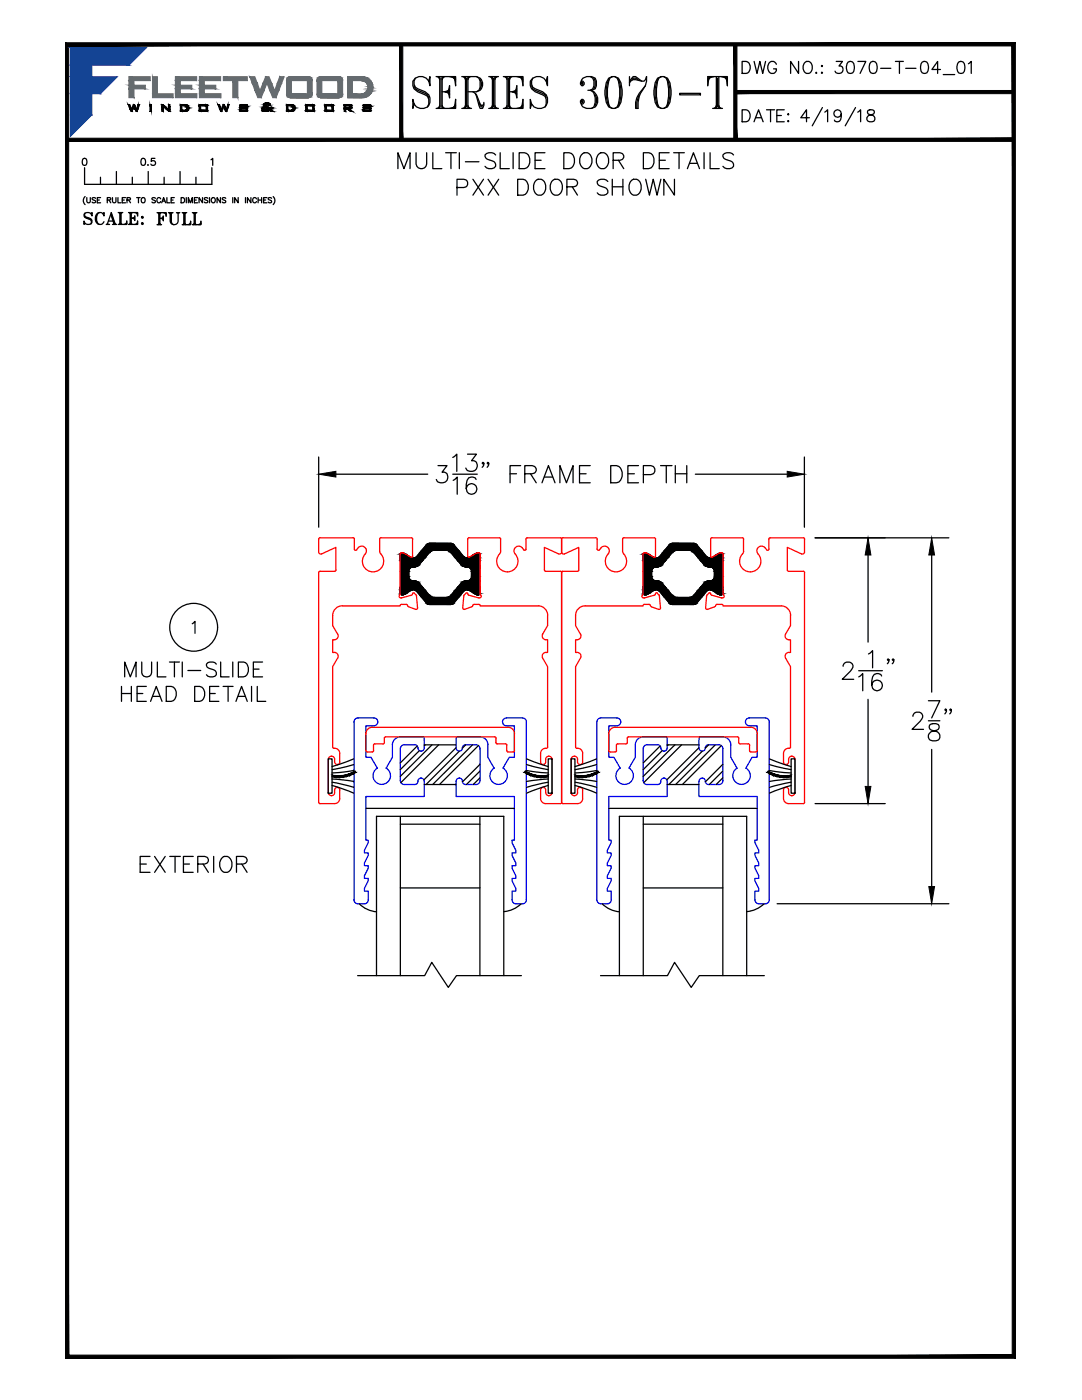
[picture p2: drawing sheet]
<svg xmlns="http://www.w3.org/2000/svg" width="216mm" height="279mm" viewBox="0 0 216 279" stroke-linecap="round" stroke-linejoin="round" font-family="sans-serif">
<defs><g id="words">
<text font-size="10.6" x="81.1" y="22.9">SERIES 3070-T</text>
<text font-size="6.6" x="26.8" y="175.3">EXTERIOR</text>
<g font-size="6.2">
<text x="165.5" y="16.2">3070-T-04_01</text>
<text x="23.6" y="136.2">MULTI-SLIDE</text>
<text x="22.9" y="141.1">HEAD DETAIL</text>
</g>
<g font-size="5.7">
<text x="146.8" y="15.9">DWG NO.:</text>
<text x="30" y="46.2">FULL</text>
</g>
<g font-size="5.3">
<text x="146.8" y="25.4">DATE:</text>
<text x="15.5" y="45.9">SCALE:</text>
</g>
<text font-size="4.4" x="26.8" y="34.2">0.5</text>
</g></defs>
<!-- layer: VENT -->
<g fill="none" stroke="#00f" stroke-width=".25">
<path d="M74.6 143.3h-3.2a.79 .79 0 0 0-.8 .8v35.5a.79 .79 0 0 0 .8 .8h1.3a.76 .76 0 0 0 .8-.8v-1.8h-.8v-.5l.8-1.5v-.5h-.8v-.5l.8-1.5v-.5h-.8v-.5l.8-1.6v-.5h-.8v-.5l.8-1.5v-.5h-.5v-8.7h11.6v-3.1a.64 .64 0 0 0-.6-.6 .64 .64 0 0 0-.6 .6M74.6 143.3a.79 .79 0 0 1 .8 .8 .79 .79 0 0 1-.8 .8h-1.6v6.2h1l1.3 2.2a1.75 1.75 0 0 0-.5 2.6 1.75 1.75 0 0 0 2.7 0 1.75 1.75 0 0 0-.5-2.6M79.9 149.4v6.4a.79 .79 0 0 0 .8 .8h2.1a.65 .65 0 0 0 .6-.7M80.7 148.7h2M80.7 148.6a.79 .79 0 0 0-.8 .8M82.8 148.6a.65 .65 0 0 1 .6 .7M83.4 149.3h.1M83.4 149.3a.62 .62 0 0 0 .6 .6 .62 .62 0 0 0 .6-.6v-2.2h-4.7a1.58 1.58 0 0 0-1.6 1.5v2.5l-1.2 2.2M91 155.9v3.1h11.6v8.7h-.4v.5l.7 1.5v.5h-.7v.5l.7 1.6v.5h-.7v.5l.7 1.5v.5h-.7v.5l.7 1.5v.5h-.7v1.8a.79 .79 0 0 0 .8 .8h1.2M91 149.3a.6 .6 0 0 0 .6 .6M91.6 155.3h.1M91.6 155.3a.6 .6 0 0 0-.6 .6"/>
<path d="M91.6 155.3a.73 .73 0 0 1 .7 .9l.6 .4M92.3 149.3h.1M92.3 149.3a.6 .6 0 0 1-.6 .6M92.9 148.7h2.1M92.9 148.6a.65 .65 0 0 0-.6 .7M95 148.6a.79 .79 0 0 1 .8 .8M95.8 149.4v6.4a.79 .79 0 0 1-.8 .8h-2.1M97.4 148.6a1.58 1.58 0 0 0-1.6-1.5h-4.8v2.2M104.2 143.3h-3.1a.78 .78 0 0 0-.8 .7 .78 .78 0 0 0 .7 .8l1.6 .1v6.2h-1l-1.2 2.2a1.74 1.74 0 0 1 .4 2.6 1.74 1.74 0 0 1-2.7 0 1.74 1.74 0 0 1 .5-2.6l-1.3-2.2v-2.4M104.2 143.3a.79 .79 0 0 1 .8 .8M105 144.1v35.5M119.1 144.1v35.5"/>
<path d="M119.9 143.3h3.2a.79 .79 0 0 1 .7 .8 .79 .79 0 0 1-.7 .8h-1.6v6.2h1l1.3 2.2a1.74 1.74 0 0 0-.5 2.6 1.74 1.74 0 0 0 2.6 0 1.74 1.74 0 0 0-.4-2.6l1.3-2.2v-2.5a1.58 1.58 0 0 1 1.5-1.5h4.8v2.2a.6 .6 0 0 1-.6 .6M119.9 143.3a.79 .79 0 0 0-.8 .8M128.3 149.4v6.4a.79 .79 0 0 0 .8 .8M129.1 156.6h2.1M129.1 148.7h2.1M129.1 148.6a.79 .79 0 0 0-.8 .8M131.2 148.6a.65 .65 0 0 1 .7 .7M131.8 149.3h.1M131.9 149.3a.6 .6 0 0 0 .6 .6M131.9 155.9a.65 .65 0 0 1-.7 .7M132.5 149.9h.1M132.5 155.3h.1"/>
<path d="M132.5 155.3a.65 .65 0 0 0-.7 .6M132.5 155.3a.6 .6 0 0 1 .6 .6v3.1h-11.6v8.7h.4v.5l-.7 1.5v.5h.7v.5l-.7 1.6v.5h.7v.5l-.7 1.5v.5h.7v.5l-.7 1.5v.5h.7l.1 1.8a.79 .79 0 0 1-.8 .8h-1.3M140.7 149.3h.1M141.4 148.7h2M141.4 148.6a.65 .65 0 0 0-.7 .7M143.5 148.6a.79 .79 0 0 1 .8 .8M144.2 147.1h-4.7v2.2a.64 .64 0 0 0 .6 .6 .64 .64 0 0 0 .6-.6M144.2 149.4v6.4M144.2 147.1a1.58 1.58 0 0 1 1.6 1.6v2.4l1.3 2.2M144.3 155.8a.79 .79 0 0 1-.8 .8h-2.1a.65 .65 0 0 1-.7-.7M147.1 153.3a1.75 1.75 0 0 0-.5 2.6 1.75 1.75 0 0 0 2.7 0 1.75 1.75 0 0 0-.5-2.6M149.5 143.3h3.2a.76 .76 0 0 1 .8 .8v35.5a.79 .79 0 0 1-.8 .8h-1.3a.79 .79 0 0 1-.8-.8v-1.8h.8v-.5l-.8-1.5v-.5h.8v-.5l-.8-1.5v-.5h.8v-.5l-.8-1.6v-.5h.8v-.5l-.8-1.5v-.5h.5v-8.7h-11.6v-3.1a.65 .65 0 0 1 .6-.6 .65 .65 0 0 1 .7 .6"/>
<path d="M149.5 143.3a.78 .78 0 0 0-.8 .7 .78 .78 0 0 0 .8 .8l1.6 .1v6.2h-1l-1.3 2.2M105 179.6a.79 .79 0 0 1-.8 .8M119.1 179.6a.79 .79 0 0 0 .8 .8"/>
</g>
<g fill="none" stroke="#000" stroke-width=".25">
<path d="M83.3 148.9l-3.4 3.4M83.7 149.8l-3.8 3.8M84.6 148.7h6.4M84.6 156.6h6.4M84.8 148.7l-.2 .1M86.2 148.7l-6.3 6.3M87.5 148.7l-7.5 7.5M91 149.2l-6.4 6.4M91.7 149.9l-6.7 6.7M92.9 148.7l-.6 .6M94.3 148.7l-8 7.9M95.5 148.8l-7.8 7.8"/>
<path d="M95.8 155.2l-1.4 1.4M95.8 153.9l-2.7 2.7M95.8 152.5l-3.5 3.5M131.7 148.9l-3.4 3.4M132.1 149.8l-3.8 3.8M133.1 148.7h6.4M133.1 156.6h6.4M133.3 148.7l-.2 .1M134.7 148.7l-6.4 6.3M136 148.7l-7.5 7.5M139.5 149.2l-6.4 6.4M140.1 149.9l-6.6 6.7"/>
<path d="M141.4 148.7l-.7 .6M142.7 148.7l-7.9 7.9M143.9 148.8l-7.7 7.8M144.2 155.2l-1.3 1.4M144.2 153.9l-2.7 2.7M144.2 152.5l-3.5 3.5"/>
</g>
<!-- layer: GEOMETRY -->
<path d="M74.3 145.2h27.1M74.3 145.1a1.28 1.28 0 0 0-1.3 1.3v3.5l.3 .2h1l.3-.3M76.7 148.2l-.3 .3h-1.7l-.2 .2v1.1M76.9 147.1l21.8-.1 .2 .2 .1 1 .1 .2 1.9 .1 .2 1.4 .2 .2h1M77 147l-.3 .3v.9M101.4 145.1a1.28 1.28 0 0 1 1.3 1.3l-.1 3.4-.2 .3M122.7 145.2h27.1M122.8 145.1a1.28 1.28 0 0 0-1.3 1.3v3.4l.2 .3h1.1l.2-.2v-1.2l.1-.2 2-.1 .1-.2v-1l.2-.2 21.8 .1 .2 .1v1l.1 .2 2 .1 .1 .2M149.6 148.7v1.1l.2 .3M149.8 145.1a1.28 1.28 0 0 1 1.3 1.3v3.5l-.3 .2h-1" fill="none" stroke="#f00" stroke-width=".25"/>
<!-- layer: ELEV_FRAME -->
<g fill="#000" stroke="#000" stroke-width=".2">
<path d="M80 118.6h.6zM80 118.6h.6z"/>
<path d="M80 118.7h.6zM80 118.7h.6z"/>
<path d="M80.1 110.4h.4zM80.1 110.4h.4z"/>
<path d="M80.1 110.4h.5zM80 110.4h.6z"/>
<path d="M80.1 118.7h.4zM80.1 118.7h.4z"/>
<path d="M80 110.4h.6zM80 110.4h.6z"/>
<path d="M80 118.7h.6zM80 118.7h.5z"/>
<path d="M80 110.4l.7 .1zM79.9 110.5h.8z"/>
<path d="M80 118.6h.6zM80 118.6l.6 .1z"/>
<path d="M79.9 110.5h.9zM79.9 110.5h.9z"/>
<path d="M79.9 118.6h.8zM79.9 118.6h.7z"/>
<path d="M79.9 110.5l.9 .1zM79.9 110.5l.9 .1z"/>
<path d="M79.9 118.6h.9zM79.9 118.6h.8z"/>
<path d="M79.9 110.6h1zM79.9 110.6h1z"/>
<path d="M79.9 118.5h.9zM79.9 118.5l.9 .1z"/>
<path d="M79.8 110.6l1.2 .1zM79.8 110.6l1.2 .1z"/>
<path d="M79.8 118.5h1.1zM79.8 118.5h1z"/>
<path d="M79.8 110.7h1.3zM79.8 110.7h1.3z"/>
<path d="M79.8 118.4h1.2zM79.8 118.4l1.1 .1z"/>
<path d="M79.8 110.7l2.3 .6-1-.6zM79.8 110.7l2.3 .6h-2.3z"/>
<path d="M79.8 118.4h1.3zM79.8 118.4h1.2z"/>
<path d="M79.9 113.9l1.7 .1v-.1zM79.9 113.9l1.7 .1h-1.7z"/>
<path d="M79.9 114l1.7 1v-1zM79.9 114l1.7 1h-1.7z"/>
<path d="M79.9 115l1.7 .2v-.2zM79.9 115l1.7 .2h-1.7z"/>
<path d="M79.9 115.2l1.7 .2v-.2zM79.9 115.2l1.7 .2h-1.7z"/>
<path d="M79.9 115.4l1.8 .1-.1-.1zM79.9 115.4l1.8 .1h-1.8z"/>
<path d="M79.9 113.7l1.7 .2v-.2zM79.9 113.7l1.7 .2h-1.7z"/>
<path d="M79.9 115.5l1.9 .1-.1-.1zM79.9 115.5l1.9 .1h-1.9z"/>
<path d="M79.9 113.5l1.7 .2 .1-.2zM79.9 113.5l1.7 .2h-1.7z"/>
<path d="M79.9 115.6l2 .1-.1-.1zM79.9 115.6l2 .1h-2z"/>
<path d="M79.9 113.4l1.8 .1 .1-.1zM79.9 113.4l1.8 .1h-1.8z"/>
<path d="M79.9 115.7l2.1 .1zM79.9 115.7l2.1 .1z"/>
<path d="M79.9 113.3l1.9 .1 .2-.1zM79.9 113.3l1.9 .1h-1.9z"/>
<path d="M79.9 115.8l2.3 .1zM79.9 115.8l2.3 .1z"/>
<path d="M79.8 111.3l2.4 .1zM79.8 111.3l2.4 .1z"/>
<path d="M79.8 117.8l1.3 .6 1-.6zM79.8 117.8l1.3 .6h-1.3z"/>
<path d="M79.9 113.2h2.2zM79.9 113.2l2.1 .1z"/>
<path d="M79.9 115.9h2.4zM79.9 115.9h2.4z"/>
<path d="M79.8 111.4h2.6zM79.8 111.4h2.6z"/>
<path d="M79.8 117.7h2.4zM79.8 117.7l2.3 .1z"/>
<path d="M79.9 113.2h2.4zM79.9 113.2h2.2z"/>
<path d="M79.9 115.9l2.6 .1zM79.9 115.9l2.6 .1z"/>
<path d="M79.8 111.4h2.7zM79.8 111.4h2.7z"/>
<path d="M79.8 117.7h2.6zM79.8 117.7h2.4z"/>
<path d="M79.9 113.1h2.6zM79.9 113.1l2.4 .1z"/>
<path d="M79.8 117.7h2.7zM79.8 117.7h2.6z"/>
<path d="M79.9 116h3zM79.9 116h3z"/>
<path d="M79.9 113.1h3zM79.9 113.1h2.8z"/>
<path d="M79.9 116h3.2zM79.9 116h3.2z"/>
<path d="M79.9 113.1h3.2zM79.9 113.1h3z"/>
<path d="M79.9 116l3.4 .1-.2-.1zM79.9 116l3.4 .1h-3.4z"/>
<path d="M79.9 113h3.4zM79.9 113l3.2 .1z"/>
<path d="M79.9 116.1l3.6 .1-.2-.1zM79.9 116.1l3.6 .1h-3.6z"/>
<path d="M79.9 112.9l3.4 .1 .2-.1zM79.9 112.9l3.4 .1h-3.4z"/>
<path d="M79.9 116.2l3.7 .2-.1-.2zM79.9 116.2l3.7 .2h-3.7z"/>
<path d="M79.9 112.7l3.6 .2 .1-.2zM79.9 112.7l3.6 .2h-3.6z"/>
<path d="M79.9 116.4l4.3 .7-.6-.7zM79.9 116.4l4.3 .7h-4.3z"/>
<path d="M79.9 112l3.7 .7 .6-.7zM79.9 112l3.7 .7h-3.7z"/>
<path d="M79.9 117.1h4.3zM79.9 117.1h4.3z"/>
<path d="M79.9 112h4.3zM79.9 112h4.3z"/>
<path d="M79.9 117.1l4.4 .1zM79.9 117.1l4.4 .1z"/>
<path d="M79.9 111.9h4.4zM79.9 111.9l4.3 .1z"/>
<path d="M79.9 117.2h4.4zM79.9 117.2h4.4z"/>
<path d="M79.8 111.9h4.5zM79.8 111.9h4.5z"/>
<path d="M79.8 117.2h4.6zM79.8 117.2h4.6z"/>
<path d="M79.8 111.8h4.6zM79.8 111.8l4.5 .1z"/>
<path d="M79.8 117.2l4.6 .1zM79.8 117.2l4.6 .1z"/>
<path d="M79.8 111.8h4.6zM79.8 111.8h4.6z"/>
<path d="M79.8 117.3l4.9 .4-.3-.4zM79.8 117.3l4.9 .4h-4.9z"/>
<path d="M82.6 111.4h2.1zM82.5 111.4h2.2z"/>
<path d="M79.8 111.4l4.6 .4 .3-.4zM79.8 111.4l4.6 .4h-4.6z"/>
<path d="M82.5 117.7h2.2zM82.5 117.7h2.2z"/>
<path d="M82.6 117.7h2.2zM82.6 117.7h2.2z"/>
<path d="M82.7 111.4h2.1zM82.6 111.4h2.1z"/>
<path d="M82.7 117.7l2.1 .1zM82.7 117.7l2.1 .1z"/>
<path d="M82.9 111.3h1.9zM82.7 111.4h2.1z"/>
<path d="M82.9 117.8l2 .1zM82.9 117.8l2 .1z"/>
<path d="M83 111.2h1.9zM82.9 111.3h1.9z"/>
<path d="M83 117.9l2 .1-.1-.1zM83 117.9l2 .1h-1.9z"/>
<path d="M83.1 111.1h1.9zM83 111.2h1.9z"/>
<path d="M83.1 118l2.6 .8-.7-.8zM83.1 118l2.6 .8h-1.9z"/>
<path d="M83.8 110.3l1.2 .8 .7-.8zM83.8 110.3l1.2 .8h-1.9z"/>
<path d="M83.8 118.8l2 .2-.1-.2zM83.8 118.8l2 .2h-1.9z"/>
<path d="M83.9 110.1l1.8 .2 .1-.2zM83.9 110.1l1.8 .2h-1.9z"/>
<path d="M83.9 119l2.1 .1-.2-.1zM83.9 119l2.1 .1h-2z"/>
<path d="M84 110l1.8 .1 .2-.1zM84 110l1.8 .1h-1.9z"/>
<path d="M84 119.1l2.2 .1zM84 119.1l2.2 .1z"/>
<path d="M84.1 109.9h2.1zM84.1 109.9l1.9 .1h-2z"/>
<path d="M84.1 119.2h2.3zM84.1 119.2h2.3z"/>
<path d="M84.1 109.9h2.3zM84.1 109.9h2.1z"/>
<path d="M84.1 119.2h2.5zM84.1 119.2h2.5z"/>
<path d="M84.2 109.8h2.4zM84.2 109.8l2.2 .1z"/>
<path d="M85.7 108.4l4.4 .1zM85.6 108.5h4.5z"/>
<path d="M85.6 108.5h4.6zM85.4 108.5h4.8z"/>
<path d="M85.4 108.5h4.9zM85.3 108.5h5z"/>
<path d="M85.3 108.5l5.1 .1zM85.2 108.6h5.2z"/>
<path d="M85.2 108.6l5.4 .1zM85.1 108.7h5.5z"/>
<path d="M85.1 108.7l6.4 1.1-.9-1.1zM85.1 108.7l6.4 1.1h-7.3z"/>
<path d="M89.1 109.8l2.4 .1zM89.1 109.8l2.4 .1z"/>
<path d="M84.2 119.2l6.4 1.2 .9-1.2zM84.2 119.2l6.4 1.2h-5.5z"/>
<path d="M89.3 109.9h2.2zM89.3 109.9h2.2z"/>
<path d="M89.3 119.2h2.2zM89.1 119.2h2.4z"/>
<path d="M89.5 109.9l2.1 .1zM89.5 109.9l2.1 .1z"/>
<path d="M89.5 119.2h2zM89.3 119.2h2.2z"/>
<path d="M89.6 110l2.1 .1-.1-.1zM89.6 110l2.1 .1h-1.9z"/>
<path d="M89.6 119.1h2zM89.5 119.2h2z"/>
<path d="M89.8 110.1l2 .2-.1-.2zM89.8 110.1l2 .2h-1.8z"/>
<path d="M89.8 119l1.8 .1 .1-.1zM89.6 119.1l.2-.1 1.8 .1z"/>
<path d="M90 110.3l2.6 .8-.8-.8zM90 110.3l2.6 .8h-1.9z"/>
<path d="M90 118.8l1.7 .2 .1-.2zM90 118.8l1.7 .2h-1.9z"/>
<path d="M90.7 111.1l2 .1zM90.7 111.1l2 .1z"/>
<path d="M90.7 118l1.1 .8 .8-.8zM90.7 118l1.1 .8h-1.8z"/>
<path d="M90.8 111.2l2 .1zM90.8 111.2l2 .1z"/>
<path d="M90.8 117.9l1.8 .1 .1-.1zM90.8 117.9l1.8 .1h-1.9z"/>
<path d="M90.8 111.3l2.1 .1zM90.8 111.3l2.1 .1z"/>
<path d="M90.8 117.8h2zM90.8 117.8l1.9 .1z"/>
<path d="M90.9 111.4h2.1zM90.9 111.4h2.1z"/>
<path d="M90.9 117.7h2zM90.9 117.7l1.9 .1z"/>
<path d="M90.9 111.4h2.3zM90.9 111.4h2.3z"/>
<path d="M90.9 117.7h2.1zM90.9 117.7h2z"/>
<path d="M90.9 117.7h2.3zM90.9 117.7h2.1z"/>
<path d="M95 110.4h.7zM95 110.4h.7z"/>
<path d="M95.2 110.4h.4zM95.1 110.4h.5z"/>
<path d="M95.1 110.4h.5zM95.1 110.4h.5zM95.1 110.4h.5zM95.1 110.4h.5z"/>
<path d="M95.1 118.7h.5zM95.1 118.7h.5z"/>
<path d="M95.1 118.7h.5zM95.1 118.7h.4z"/>
<path d="M95.1 118.7h.5zM95.1 118.7h.5z"/>
<path d="M95.1 110.4h.6zM95 110.4h.7z"/>
<path d="M95 118.7h.6zM95 118.7h.6z"/>
<path d="M95 110.4l.7 .1zM95 110.5h.7z"/>
<path d="M95 118.6h.7zM95 118.6l.6 .1z"/>
<path d="M95 118.6h.7zM95 118.6h.7z"/>
<path d="M95 110.5h.8zM94.9 110.5h.9z"/>
<path d="M91.4 112l4.3 .7v-.7zM91.4 112l4.3 .7h-3.7z"/>
<path d="M92 112.7l3.7 .2v-.2zM92 112.7l3.7 .2h-3.5z"/>
<path d="M92.2 112.9l3.5 .1v-.1zM92.2 112.9l3.5 .1h-3.4z"/>
<path d="M92.3 113l3.4 .1zM92.3 113l3.4 .1z"/>
<path d="M92.5 113.1h3.2zM92.5 113.1h3.2z"/>
<path d="M92.7 113.1h3zM92.7 113.1h3z"/>
<path d="M93.2 113.1h2.5zM93.2 113.1h2.5z"/>
<path d="M93.3 113.1l2.4 .1zM93.3 113.1l2.4 .1z"/>
<path d="M93.5 113.2h2.2zM93.5 113.2h2.2z"/>
<path d="M93.6 113.2l2.1 .1v-.1zM93.6 113.2l2.1 .1z"/>
<path d="M93.8 113.3l1.9 .2v-.2zM93.8 113.3l1.9 .2h-1.8z"/>
<path d="M93.9 113.5l1.8 .1v-.1zM93.9 113.5l1.8 .1h-1.7z"/>
<path d="M94 113.6l1.7 .1v-.1zM94 113.6l1.7 .1h-1.7z"/>
<path d="M94 113.7l1.7 .2v-.2zM94 113.7l1.7 .2h-1.6z"/>
<path d="M94.1 113.9l1.6 .1v-.1zM94.1 113.9l1.6 .1h-1.6z"/>
<path d="M94.1 114l1.6 1v-1zM94.1 114l1.6 1h-1.6z"/>
<path d="M94.1 115l1.6 .2v-.2zM94.1 115l1.6 .2h-1.6z"/>
<path d="M94.1 115.2l1.6 .2v-.2zM94.1 115.2l1.6 .2h-1.7z"/>
<path d="M94 115.4l1.7 .1v-.1zM94 115.4l1.7 .1h-1.8z"/>
<path d="M93.9 115.5l1.8 .2v-.2zM93.9 115.5l1.8 .2h-1.9z"/>
<path d="M93.8 115.7l1.9 .1v-.1zM93.8 115.7l1.9 .1h-2z"/>
<path d="M93.7 115.8l2 .1zM93.5 115.9h2.2z"/>
<path d="M93.5 115.9h2.2zM93.4 115.9h2.3z"/>
<path d="M93.4 115.9l2.3 .1zM93.2 116h2.5z"/>
<path d="M92.9 116h2.8zM92.7 116h3z"/>
<path d="M92.7 116h3zM92.5 116h3.2z"/>
<path d="M92.5 116l3.2 .1v-.1zM92.3 116.1l.2-.1 3.2 .1z"/>
<path d="M92.3 116.1l3.4 .1v-.1zM92.2 116.2l.1-.1 3.4 .1z"/>
<path d="M92.2 116.2l3.5 .2v-.2zM92.2 116.2l3.5 .2h-3.7z"/>
<path d="M92 116.4l3.7 .7v-.7zM92 116.4l3.7 .7h-4.3z"/>
<path d="M91.4 117.1h4.4zM91.4 117.1h4.4z"/>
<path d="M94.9 118.6h.8zM94.9 118.6h.8z"/>
<path d="M94.9 110.5l.9 .1zM94.8 110.6h1z"/>
<path d="M91.4 112h4.4zM91.4 112h4.3z"/>
<path d="M91.4 117.1l4.4 .1zM91.4 117.1l4.4 .1z"/>
<path d="M94.8 110.6h1zM94.7 110.6h1.1z"/>
<path d="M91.4 111.9h4.4zM91.4 111.9l4.4 .1z"/>
<path d="M91.4 117.2h4.4zM91.4 117.2h4.4z"/>
<path d="M94.9 118.5h.9zM94.9 118.5l.8 .1z"/>
<path d="M94.7 110.6l1.1 .1zM94.6 110.7h1.2z"/>
<path d="M91.3 111.9h4.5zM91.3 111.9h4.5z"/>
<path d="M91.3 117.2h4.5zM91.3 117.2h4.5z"/>
<path d="M94.8 118.5h1zM94.8 118.5h1z"/>
<path d="M94.6 110.7h1.2zM94.6 110.7h1.2z"/>
<path d="M94.6 110.7l1.2 .6v-.6zM93.5 111.3l1.1-.6 1.2 .6z"/>
<path d="M93.5 111.3l2.3 .1zM93.4 111.4h2.4z"/>
<path d="M93.4 111.4h2.4zM93.3 111.4h2.5z"/>
<path d="M93.3 111.4h2.5zM93.2 111.4h2.6z"/>
<path d="M90.9 111.4l4.9 .4v-.4zM90.9 111.4l4.9 .4h-4.5z"/>
<path d="M91.3 111.8h4.5zM91.3 111.8h4.5z"/>
<path d="M91.3 111.8h4.5zM91.3 111.8l4.5 .1z"/>
<path d="M91.3 117.2l4.5 .1zM91.3 117.2l4.5 .1z"/>
<path d="M91.3 117.3l4.5 .4v-.4zM91.3 117.3l4.5 .4h-4.9z"/>
<path d="M93.2 117.7h2.6zM93.2 117.7h2.6z"/>
<path d="M93.3 117.7h2.5zM93.3 117.7h2.5z"/>
<path d="M93.4 117.7l2.4 .1zM93.4 117.7l2.4 .1z"/>
<path d="M93.5 117.8l2.3 .6v-.6zM93.5 117.8l2.3 .6h-1.2z"/>
<path d="M94.6 118.4h1.2zM94.6 118.4h1.2z"/>
<path d="M94.7 118.4h1.1zM94.7 118.4l1.1 .1z"/>
<path d="M128.4 118.6h.7zM128.4 118.6h.7z"/>
<path d="M128.5 118.7h.6zM128.5 118.7h.6z"/>
<path d="M128.6 110.4h.4zM128.5 110.4h.5z"/>
<path d="M128.5 110.4h.6zM128.5 110.4h.6z"/>
<path d="M128.5 118.7h.5zM128.5 118.7h.4z"/>
<path d="M128.5 110.4h.6zM128.4 110.4h.7z"/>
<path d="M128.5 118.7h.6zM128.5 118.7h.5z"/>
<path d="M128.4 110.4l.8 .1zM128.4 110.5h.8z"/>
<path d="M128.4 118.6h.7zM128.4 118.6l.7 .1z"/>
<path d="M128.4 110.5h.8zM128.4 110.5h.8z"/>
<path d="M128.4 118.6h.8zM128.4 118.6h.7z"/>
<path d="M128.4 110.5l.9 .1zM128.4 110.5l.9 .1z"/>
<path d="M128.4 118.6h.8zM128.4 118.6h.8z"/>
<path d="M128.3 110.6h1.1zM128.3 110.6h1.1z"/>
<path d="M128.3 118.5h1zM128.3 118.5l.9 .1z"/>
<path d="M128.3 110.6l1.2 .1zM128.3 110.6l1.2 .1z"/>
<path d="M128.3 118.5h1.1zM128.3 118.5h1z"/>
<path d="M128.3 110.7h1.3zM128.3 110.7h1.3z"/>
<path d="M128.3 118.4h1.2zM128.3 118.4l1.1 .1z"/>
<path d="M128.3 110.7l2.3 .6-1-.6zM128.3 110.7l2.3 .6h-2.3z"/>
<path d="M128.3 118.4h1.3zM128.3 118.4h1.2z"/>
<path d="M128.4 114l1.6 1v-1zM128.4 114l1.6 1h-1.6z"/>
<path d="M128.4 115l1.6 .2v-.2zM128.4 115l1.6 .2h-1.6z"/>
<path d="M128.4 113.9l1.6 .1v-.1zM128.4 113.9l1.6 .1h-1.6z"/>
<path d="M128.4 115.2l1.7 .2-.1-.2zM128.4 115.2l1.7 .2h-1.7z"/>
<path d="M128.4 115.4l1.8 .1-.1-.1zM128.4 115.4l1.8 .1h-1.8z"/>
<path d="M128.4 113.7l1.6 .2 .1-.2zM128.4 113.7l1.6 .2h-1.6z"/>
<path d="M128.4 115.5l1.9 .1-.1-.1zM128.4 115.5l1.9 .1h-1.9z"/>
<path d="M128.4 113.5l1.7 .2 .1-.2zM128.4 113.5l1.7 .2h-1.7z"/>
<path d="M128.4 115.6l2 .1-.1-.1zM128.4 115.6l2 .1h-2z"/>
<path d="M128.4 113.4l1.8 .1 .1-.1zM128.4 113.4l1.8 .1h-1.8z"/>
<path d="M128.4 115.7l2.1 .1zM128.4 115.7l2.1 .1z"/>
<path d="M128.4 113.3l1.9 .1 .1-.1zM128.4 113.3l1.9 .1h-1.9z"/>
<path d="M128.4 115.8l2.2 .1zM128.4 115.8l2.2 .1z"/>
<path d="M128.3 111.3l2.4 .1zM128.3 111.3l2.4 .1z"/>
<path d="M128.4 113.2h2.2zM128.4 113.2l2 .1z"/>
<path d="M128.3 117.8l1.3 .6 1-.6zM128.3 117.8l1.3 .6h-1.3z"/>
<path d="M128.4 115.9h2.4zM128.4 115.9h2.4z"/>
<path d="M128.3 111.4h2.5zM128.3 111.4h2.5z"/>
<path d="M128.3 117.7h2.4zM128.3 117.7l2.3 .1z"/>
<path d="M128.4 113.2h2.3zM128.4 113.2h2.2z"/>
<path d="M128.4 115.9l2.6 .1zM128.4 115.9l2.6 .1z"/>
<path d="M128.3 111.4h2.7zM128.3 111.4h2.7z"/>
<path d="M128.3 117.7h2.5zM128.3 117.7h2.4z"/>
<path d="M128.4 113.1h2.5zM128.4 113.1l2.3 .1z"/>
<path d="M128.3 117.7h2.7zM128.3 117.7h2.5z"/>
<path d="M128.4 116h3zM128.4 116h3z"/>
<path d="M128.4 113.1h3zM128.4 113.1h2.8z"/>
<path d="M128.4 116h3.2zM128.4 116h3.2z"/>
<path d="M128.4 113.1h3.2zM128.4 113.1h3z"/>
<path d="M128.4 116l3.4 .1-.2-.1zM128.4 116l3.4 .1h-3.4z"/>
<path d="M128.4 113h3.4zM128.4 113l3.2 .1z"/>
<path d="M128.4 116.1l3.6 .1-.2-.1zM128.4 116.1l3.6 .1h-3.6z"/>
<path d="M128.4 112.9l3.4 .1 .2-.1zM128.4 112.9l3.4 .1h-3.4z"/>
<path d="M128.4 116.2l3.7 .2-.1-.2zM128.4 116.2l3.7 .2h-3.7z"/>
<path d="M128.4 112.7l3.6 .2 .1-.2zM128.4 112.7l3.6 .2h-3.6z"/>
<path d="M128.4 116.4l4.3 .7-.6-.7zM128.4 116.4l4.3 .7h-4.3z"/>
<path d="M128.4 112l3.7 .7 .6-.7zM128.4 112l3.7 .7h-3.7z"/>
<path d="M128.4 117.1h4.3zM128.4 117.1h4.3z"/>
<path d="M128.4 112h4.3zM128.4 112h4.3z"/>
<path d="M128.4 117.1l4.4 .1zM128.4 117.1l4.4 .1z"/>
<path d="M128.3 111.9h4.5zM128.3 111.9l4.4 .1z"/>
<path d="M128.3 117.2h4.5zM128.3 117.2h4.5z"/>
<path d="M128.3 111.9h4.5zM128.3 111.9h4.5z"/>
<path d="M128.3 117.2h4.5zM128.3 117.2h4.5z"/>
<path d="M128.3 111.8h4.5zM128.3 111.8l4.5 .1z"/>
<path d="M128.3 117.2l4.6 .1zM128.3 117.2l4.6 .1z"/>
<path d="M128.3 111.8h4.6zM128.3 111.8h4.5z"/>
<path d="M128.3 117.3l4.9 .4-.3-.4zM128.3 117.3l4.9 .4h-4.9z"/>
<path d="M131.1 111.4h2.1zM131 111.4h2.2z"/>
<path d="M128.3 111.4l4.6 .4 .3-.4zM128.3 111.4l4.6 .4h-4.6z"/>
<path d="M131 117.7h2.2zM131 117.7h2.2z"/>
<path d="M131.1 117.7h2.1zM131.1 117.7h2.1z"/>
<path d="M131.2 111.4h2zM131.1 111.4h2.1z"/>
<path d="M131.2 117.7l2.1 .1zM131.2 117.7l2.1 .1z"/>
<path d="M131.3 111.3h2zM131.2 111.4h2z"/>
<path d="M131.3 117.8l2.1 .1zM131.3 117.8l2.1 .1z"/>
<path d="M131.4 111.2h2zM131.3 111.3h2z"/>
<path d="M131.4 117.9l2 .1v-.1zM131.4 117.9l2 .1h-1.8z"/>
<path d="M131.6 111.1h1.8zM131.4 111.2h2z"/>
<path d="M131.6 118l2.5 .8-.7-.8zM131.6 118l2.5 .8h-1.8z"/>
<path d="M132.3 110.3l1.1 .8 .7-.8zM132.3 110.3l1.1 .8h-1.8z"/>
<path d="M132.3 118.8l2 .2-.2-.2zM132.3 118.8l2 .2h-1.9z"/>
<path d="M132.4 110.1l1.7 .2 .2-.2zM132.4 110.1l1.7 .2h-1.8z"/>
<path d="M132.4 119l2.1 .1-.2-.1zM132.4 119l2.1 .1h-2z"/>
<path d="M132.5 110l1.8 .1 .2-.1zM132.5 110l1.8 .1h-1.9z"/>
<path d="M132.5 119.1l2.1 .1zM132.5 119.1l2.1 .1z"/>
<path d="M132.5 109.9h2.1zM132.5 109.9l2 .1h-2z"/>
<path d="M132.5 119.2h2.4zM132.5 119.2h2.4z"/>
<path d="M132.6 109.9h2.3zM132.6 109.9h2z"/>
<path d="M132.6 109.8h2.5zM132.6 109.8l2.3 .1z"/>
<path d="M132.6 119.2h2.5zM132.6 119.2h2.5z"/>
<path d="M134.2 108.4l4.4 .1zM134 108.5h4.6z"/>
<path d="M134 108.5h4.7zM133.9 108.5h4.8z"/>
<path d="M133.9 108.5h4.9zM133.8 108.5h5z"/>
<path d="M133.8 108.5l5.1 .1zM133.6 108.6h5.3z"/>
<path d="M133.6 108.6l5.4 .1zM133.6 108.6l5.4 .1h-5.4z"/>
<path d="M133.6 108.7l6.4 1.1-1-1.1zM133.6 108.7l6.4 1.1h-7.4z"/>
<path d="M137.5 109.8l2.5 .1zM137.5 109.8l2.5 .1z"/>
<path d="M132.6 119.2l6.4 1.2 1-1.2zM132.6 119.2l6.4 1.2h-5.4z"/>
<path d="M137.7 109.9h2.3zM137.7 109.9h2.3z"/>
<path d="M137.7 119.2h2.3zM137.5 119.2h2.5z"/>
<path d="M137.9 109.9l2.2 .1zM137.9 109.9l2.2 .1z"/>
<path d="M137.9 119.2h2.1zM137.7 119.2h2.3z"/>
<path d="M138.1 110l2.1 .1-.1-.1zM138.1 110l2.1 .1h-1.9z"/>
<path d="M138.1 119.1h2zM137.9 119.2h2.1z"/>
<path d="M138.3 110.1l2 .2-.1-.2zM138.3 110.1l2 .2h-1.9z"/>
<path d="M138.3 119l1.8 .1 .1-.1zM138.1 119.1l.2-.1 1.8 .1z"/>
<path d="M138.4 110.3l2.6 .8-.7-.8zM138.4 110.3l2.6 .8h-1.8z"/>
<path d="M138.4 118.8l1.8 .2 .1-.2zM138.3 119l.1-.2 1.8 .2z"/>
<path d="M139.2 111.1l1.9 .1zM139.2 111.1l1.9 .1z"/>
<path d="M139.2 118l1.1 .8 .7-.8zM139.2 118l1.1 .8h-1.9z"/>
<path d="M139.2 111.2l2 .1zM139.2 111.2l2 .1z"/>
<path d="M139.2 117.9l1.8 .1 .1-.1zM139.2 117.9l1.8 .1h-1.8z"/>
<path d="M139.3 111.3l2.1 .1zM139.3 111.3l2.1 .1z"/>
<path d="M139.3 117.8h1.9zM139.3 117.8l1.8 .1z"/>
<path d="M139.3 111.4h2.2zM139.3 111.4h2.2z"/>
<path d="M139.3 117.7h2.1zM139.3 117.7l1.9 .1z"/>
<path d="M139.4 111.4h2.2zM139.4 111.4h2.2z"/>
<path d="M139.4 117.7h2.1zM139.4 117.7h2z"/>
<path d="M139.4 117.7h2.2zM139.4 117.7h2.1z"/>
<path d="M143.5 110.4h.6zM143.5 110.4h.6z"/>
<path d="M143.6 118.7h.4zM143.6 118.7h.4z"/>
<path d="M143.6 110.4h.4zM143.6 110.4h.4z"/>
<path d="M143.6 110.4h.5zM143.5 110.4h.6zM143.5 110.4h.6zM143.5 110.4h.6z"/>
<path d="M143.6 118.7h.4zM143.6 118.7h.4z"/>
<path d="M143.5 110.4h.6zM143.5 110.4h.6z"/>
<path d="M143.5 118.7h.6zM143.5 118.7h.6z"/>
<path d="M143.5 118.7h.6zM143.5 118.7h.5z"/>
<path d="M143.5 110.4l.7 .1zM143.4 110.5h.8z"/>
<path d="M143.4 118.6h.7zM143.4 118.6h.7z"/>
<path d="M143.5 118.6h.6zM143.5 118.6l.6 .1z"/>
<path d="M143.4 110.5h.8zM143.4 110.5h.8z"/>
<path d="M139.9 112l4.3 .7v-.7zM139.9 112l4.3 .7h-3.7z"/>
<path d="M140.5 112.7l3.7 .2v-.2zM140.5 112.7l3.7 .2h-3.6z"/>
<path d="M140.6 112.9l3.6 .1v-.1zM140.6 112.9l3.6 .1h-3.4z"/>
<path d="M140.8 113l3.4 .1zM140.8 113l3.4 .1z"/>
<path d="M141 113.1h3.2zM141 113.1h3.2z"/>
<path d="M141.2 113.1h3zM141.2 113.1h3z"/>
<path d="M141.6 113.1h2.6zM141.6 113.1h2.6z"/>
<path d="M141.8 113.1l2.4 .1zM141.8 113.1l2.4 .1z"/>
<path d="M141.9 113.2h2.3zM141.9 113.2h2.3z"/>
<path d="M142.1 113.2l2.1 .1v-.1zM142.1 113.2l2.1 .1z"/>
<path d="M142.2 113.3l2 .2v-.2zM142.2 113.3l2 .2h-1.9z"/>
<path d="M142.3 113.5l1.9 .1v-.1zM142.3 113.5l1.9 .1h-1.8z"/>
<path d="M142.4 113.6l1.8 .1v-.1zM142.4 113.6l1.8 .1h-1.7z"/>
<path d="M142.5 113.7l1.7 .2v-.2zM142.5 113.7l1.7 .2h-1.7z"/>
<path d="M142.5 113.9l1.7 .1v-.1zM142.5 113.9l1.7 .1h-1.7z"/>
<path d="M142.5 114l1.7 1v-1zM142.5 114l1.7 1h-1.7z"/>
<path d="M142.5 115l1.7 .2v-.2zM142.5 115l1.7 .2h-1.7z"/>
<path d="M142.5 115.2l1.7 .2v-.2zM142.5 115.2l1.7 .2h-1.7z"/>
<path d="M142.5 115.4l1.7 .1v-.1zM142.5 115.4l1.7 .1h-1.8z"/>
<path d="M142.4 115.5l1.8 .2v-.2zM142.4 115.5l1.8 .2h-1.9z"/>
<path d="M142.3 115.7l1.9 .1v-.1zM142.2 115.8l.1-.1 1.9 .1z"/>
<path d="M142.2 115.8l2 .1zM142 115.9h2.2z"/>
<path d="M142 115.9h2.2zM141.8 115.9h2.4z"/>
<path d="M141.8 115.9l2.4 .1zM141.6 116h2.6z"/>
<path d="M141.4 116h2.8zM141.2 116h3z"/>
<path d="M141.2 116h3zM141 116h3.2z"/>
<path d="M141 116l3.2 .1v-.1zM140.8 116.1l.2-.1 3.2 .1z"/>
<path d="M140.8 116.1l3.4 .1v-.1zM140.6 116.2l.2-.1 3.4 .1z"/>
<path d="M140.6 116.2l3.6 .2v-.2zM140.6 116.2l3.6 .2h-3.7z"/>
<path d="M140.5 116.4l3.7 .7v-.7zM140.5 116.4l3.7 .7h-4.3z"/>
<path d="M139.9 117.1h4.3zM139.9 117.1h4.3z"/>
<path d="M143.4 110.5l.9 .1zM143.3 110.6h1z"/>
<path d="M143.4 118.6h.8zM143.4 118.6h.7z"/>
<path d="M139.9 112h4.3zM139.9 112h4.3z"/>
<path d="M139.9 117.1l4.4 .1zM139.8 117.2h4.5z"/>
<path d="M143.3 118.5h.9zM143.3 118.5l.9 .1z"/>
<path d="M143.3 110.6h1zM143.2 110.6h1.1z"/>
<path d="M139.8 111.9h4.5zM139.8 111.9l4.4 .1z"/>
<path d="M139.8 117.2h4.5zM139.8 117.2h4.5z"/>
<path d="M143.2 110.6l1.1 .1zM143.1 110.7h1.2z"/>
<path d="M139.8 111.9h4.5zM139.8 111.9h4.5z"/>
<path d="M139.8 117.2h4.5zM139.8 117.2h4.5z"/>
<path d="M143.1 118.4l1.2 .1zM143.1 118.4l1.2 .1z"/>
<path d="M143.2 118.5h1.1zM143.2 118.5h1z"/>
<path d="M143.1 110.7h1.2zM143 110.7h1.3z"/>
<path d="M143 110.7l1.3 .6v-.6zM142 111.3l1-.6 1.3 .6z"/>
<path d="M142 111.3l2.3 .1zM141.9 111.4h2.4z"/>
<path d="M141.9 111.4h2.4zM141.8 111.4h2.5z"/>
<path d="M141.8 111.4h2.5zM141.6 111.4h2.7z"/>
<path d="M139.4 111.4l4.9 .4v-.4zM139.4 111.4l4.9 .4h-4.6z"/>
<path d="M139.7 111.8h4.6zM139.7 111.8h4.6z"/>
<path d="M139.8 111.8h4.5zM139.8 111.8l4.5 .1z"/>
<path d="M139.8 117.2l4.5 .1zM139.8 117.2l4.5 .1z"/>
<path d="M139.7 117.3l4.6 .4v-.4zM139.7 117.3l4.6 .4h-4.9z"/>
<path d="M141.6 117.7h2.7zM141.6 117.7h2.7z"/>
<path d="M141.8 117.7h2.5zM141.8 117.7h2.5z"/>
<path d="M141.9 117.7l2.4 .1zM141.9 117.7l2.4 .1z"/>
<path d="M142 117.8l2.3 .6v-.6zM142 117.8l2.3 .6h-1.3z"/>
<path d="M143 118.4h1.3zM143 118.4h1.3z"/>
<path d="M85.6 120.6h4.5zM85.6 120.6h4.4z"/>
<path d="M85.4 120.6h4.8zM85.4 120.6h4.7z"/>
<path d="M85.3 120.5h5zM85.3 120.5l4.9 .1z"/>
<path d="M85.2 120.5h5.2zM85.2 120.5h5.1z"/>
<path d="M85.1 120.4h5.5zM85.1 120.4l5.3 .1z"/>
<path d="M134 120.6h4.6zM134 120.6h4.4z"/>
<path d="M133.9 120.6h4.8zM133.9 120.6h4.7z"/>
<path d="M133.8 120.5h5zM133.8 120.5l4.9 .1z"/>
<path d="M133.6 120.5h5.3zM133.6 120.5h5.2z"/>
<path d="M133.6 120.4h5.4zM133.6 120.4l5.3 .1z"/>
</g>
<g fill="none" stroke="#000" stroke-width=".25">
<path d="M79.8 117.3l.1 1.2 .6 .2M79.8 111.8l.1 .2M79.9 112v5.1M79.9 117.1l-.1 .2M80.5 110.4l-.6 .1-.1 1.3M81.6 115a.9 .9 0 0 0 .9 .9M81.6 114h.1M81.6 115h.1M81.6 114v1M82.5 113.1a.9 .9 0 0 0-.9 .9M82.5 113.1h.1M82.5 116h.1"/>
<path d="M82.5 116h.2M82.5 113.1h.2M82.7 113.1h.1M82.7 116l.5 .1 .4 .3M83.1 118l2 2.4 .6 .2M83.1 117.9a.77 .77 0 0 0-1-.1l-1.6 .9M83.6 116.4h.1M83.6 112.7h.1M83.6 116.4l2.1 2.4M83.6 112.7l-.4 .3-.5 .1M85.7 118.8h.1M85.7 110.3h.1"/>
<path d="M85.7 110.3l-2.1 2.4M85.7 118.8l.4 .3 .5 .1M86.6 119.2h2.5M86.6 119.2h.1M86.6 109.8h.1M86.6 109.8h2.5M86.6 109.8l-.5 .1-.4 .4M89.1 119.2h.1M89.1 109.8h.1M89.1 109.8l.5 .1 .4 .4M90 118.8h.1M90 110.3h.1"/>
<path d="M90 108.4l-4.5 .1-.4 .2-2 2.4a.76 .76 0 0 1-1 .2l-1.6-.9M90 110.3l2 2.4M90 108.4l.6 .3 2 2.4a.79 .79 0 0 0 1 .2l1.4-.9M90 118.8l-.4 .3-.5 .1M92 116.4l-2 2.4M92 116.4h.1M92 112.7h.1M92 112.7l.4 .3 .5 .1M92.6 118l-2 2.4-.6 .2M92.6 117.9a.77 .77 0 0 1 1-.1l1.4 .8M92.9 116h.3M92.9 113.1h.3"/>
<path d="M92.9 116h.1M92.9 113.1h.1M92.9 116l-.5 .1-.4 .3M93.2 116h.1M93.2 113.1h.1M93.2 113.1a.9 .9 0 0 1 .9 .9M94.1 115h.1M94.1 114h.1M94.1 114v1M94.1 115a.9 .9 0 0 1-.9 .9M95 110.4h.7l.1 .3-.1 1.3 .1 6.4-.1 .2h-.7M130 114h.1"/>
<path d="M130 115h.1M130 114v1M130 115a.9 .9 0 0 0 .9 .9M130.9 116l.8 .1 .4 .3M130.9 113.1h.1M130.9 116h.1M130.9 113.1h.3M130.9 113.1a.9 .9 0 0 0-.9 .9M131.2 113.1h.1M131.6 118l2 2.4M132.1 116.4h.1M132.1 112.7h.1"/>
<path d="M132.1 116.4l2 2.4M132.1 112.7l-.4 .3-.5 .1M133.6 108.7l-2 2.4a.77 .77 0 0 1-1 .2l-1.6-.9-.7 .1v8l.7 .2 1.6-.9a.77 .77 0 0 1 1 .1M134.1 118.8h.1M134.1 110.3h.1M134.1 110.3l-2 2.4M134.2 108.4l4.5 .1 .3 .2 2 2.4a.79 .79 0 0 0 1 .2l1.5-.9h.6l.2 .3-.1 1.3M134.2 118.8l.4 .3 .5 .1M134.2 108.4l-.6 .3M135.1 119.2h2.4M135.1 119.2h.1M135.1 109.8h.1"/>
<path d="M135.1 109.8h2.4M135.1 109.8l-.5 .1-.4 .4M137.5 119.2h.1M137.5 109.8h.1M137.5 109.8l.5 .1 .4 .4M138.4 110.3l2.1 2.4M138.4 118.8h.1M138.4 110.3h.1M138.4 118.8l-.4 .3-.5 .1M140.5 116.4h.1M140.5 112.7h.1M140.5 116.4l-2.1 2.4"/>
<path d="M140.5 112.7l.4 .3 .5 .1M141 118l-2 2.4-.6 .2M141.4 116h.2M141.4 113.1h.2M141.4 116h.1M141.4 113.1h.1M141.4 116l-.5 .1-.4 .3M141.6 116h.1M141.6 113.1h.1M141.7 113.1a.9 .9 0 0 1 .9 .9M142.5 115h.1M142.5 114h.1"/>
<path d="M142.5 114v1M142.6 115a.9 .9 0 0 1-.9 .9M144.2 112v5.1M144.2 117.1l.1 1.3-.1 .2-.7 .1-1.5-.9a.72 .72 0 0 0-1 .1M85.7 120.6h4.3M133.6 120.4l.6 .2M134.2 120.6h4.2"/>
</g>
<g fill="none" stroke="#f00" stroke-width=".25">
<path d="M63.6 110.2a.42 .42 0 0 0 .6 .4l2.8-1.4v4.6M63.8 114h3M63.8 107.3h6.6M63.9 114l-.3 .3v45.8l.3 .3h2.9M63.9 107.3l-.3 .3v2.6M67 113.8l-.2 .2M70.5 107.3l.2 .3M70.7 107.6v2M73 109.5h.1M76 107.3h6.1M76 107.3l-.2 .3v2.6a2.38 2.38 0 0 1 0 3.4 2.16 2.16 0 0 1-3-.3 2.16 2.16 0 0 1 .2-3 .97 .97 0 0 0-.6-1.3 .97 .97 0 0 0-1.2 .7l-.3 .1-.2-.2M79.8 118.6l-.1 .2"/>
<path d="M82 111.2l-1.6-.9-.5 .2-.1 8.1M82.1 107.3l.2 .3M82.3 107.6v3.4M82.3 118.5l-.2 .3-2 .5a.33 .33 0 0 1-.4-.1 .33 .33 0 0 1 0-.4M82.3 118.4l.3-.1 .4 .4M82.3 111l-.1 .2h-.2M83 118.7l.3 2.6M93.3 118.5v.1M93.3 118.4l-.2-.1-.5 .5-.2 2.6 .3 .2 1.4-.5M93.6 107.3h6M93.6 107.3l-.3 .3 .1 3.5 .2 .1 1.5-.9M95.2 110.3h.1a.37 .37 0 0 1 .5 .3v8a.4 .4 0 0 1 .2 .5 .4 .4 0 0 1-.5 .2l-1.9-.5-.2-.2"/>
<path d="M99.6 107.3l.3 .3M99.9 107.6v2.4M102.7 109.5a1.18 1.18 0 0 0 .4 1.5 2.14 2.14 0 0 1-.7 2.8 2.14 2.14 0 0 1-2.9-.5 2.14 2.14 0 0 1 .3-2.9l.1-.4M102.7 109.5h.1M102.7 109.4a1.1 1.1 0 0 1 1.9 .4l.4-.2M105.2 107.3h6.6M105.2 107.3l-.3 .3v2M108.6 113.8l.3 .2h2.9M111.8 114l.3 .3M111.8 107.3l.3 .3M112.1 110.2a.42 .42 0 0 0 .5 .4l2.9-1.4v4.6M112.1 110.2a.43 .43 0 0 1-.6 .4l-2.9-1.4v4.6"/>
<path d="M112.3 107.3h6.6M112.3 114l-.2 .3v45.8l.2 .3M112.3 107.3l-.2 .3v2.6M115.5 113.8l-.3 .2h-2.9M118.9 107.3l.3 .3-.1 2M121.4 109.5h.1M121.4 109.4a1.01 1.01 0 0 0-1-.4 1.01 1.01 0 0 0-.8 .7l-.3 .1-.2-.2M124.5 107.3h6M124.5 107.3l-.3 .3 .1 2.6a2.38 2.38 0 0 1 0 3.4 2.16 2.16 0 0 1-3.1-.3 2.16 2.16 0 0 1 .3-3v-.8M130.5 107.3l.3 .3v3.5l-.3 .1-1.6-.9h-.5l-.1 .3v8a.4 .4 0 0 0-.2 .5 .4 .4 0 0 0 .5 .2l2-.5 .2-.2M130.8 118.5v.1M130.8 118.4l.2-.1 .6 .5 .2 2.5a.29 .29 0 0 1-.4 .3l-1.4-.5"/>
<path d="M141 118.9l-.2 2.4 .1 .3h.3l1.4-.5 .2-.3M141.1 118.7l-.1 .2M141.8 118.5l.2 .3 2.1 .5M141.8 118.4l-.3-.1-.4 .4M142.1 107.3h6M142.1 107.3l-.3 .3v3.4l.3 .2M142.1 111.2l1.6-.9 .6 .2v8.2a.33 .33 0 0 1 .2 .3 .33 .33 0 0 1-.3 .3M144 119.3h.2M148.1 107.3l.3 .3v2.6a2.38 2.38 0 0 0-.1 3.4 2.16 2.16 0 0 0 3.1-.3 2.16 2.16 0 0 0-.3-3 .98 .98 0 0 1 .6-1.3 .98 .98 0 0 1 1.3 .7M151.2 109.5h-.1M153.4 109.6l-.1 .2-.3-.1M153.7 107.3h6.6"/>
<path d="M153.7 107.3l-.3 .3v2M157.1 113.8l.3 .2M157.4 114h2.9M160.3 114l.2 .3v45.8l-.2 .3h-2.9M160.3 107.3l.2 .3v2.6M160.5 110.2a.43 .43 0 0 1-.6 .4l-2.8-1.4v4.6M67.4 131.4l-1 1.6v16.1l.1 .2 .3 .1M67.4 126.5a.82 .82 0 0 1-.1 .9 .82 .82 0 0 1-.9 .3v2.5a.81 .81 0 0 1 .9 .2 .81 .81 0 0 1 .1 1M81 120.6h-.9l-.3 .3h-11.5a1.88 1.88 0 0 0-1.9 1.9v2.1l1 1.6M81 120.6l.3 .3M81.3 120.8l.2 .3 1.4 .5h.3l.1-.3M94.3 120.9l.3-.3h1.1l.1 .3h11.6a1.88 1.88 0 0 1 1.9 1.9"/>
<path d="M94.4 120.8l-.2 .3M108.3 126.5a.81 .81 0 0 0 .1 .9 .81 .81 0 0 0 .9 .3v2.5a.8 .8 0 0 0-.9 .3 .8 .8 0 0 0-.1 .9l1 1.6v16.1M109.3 122.8v2.1l-1 1.6M115.1 127.7h-.2v2.5h.2M115.2 130.2a.77 .77 0 0 1 .6 1.2M115.8 131.4l-.9 1.6v16.1l.2 .3M115.8 126.5a.77 .77 0 0 1-.6 1.2M129.8 120.8l.2 .3M129.8 120.9l-.3-.3h-1.1l-.1 .3h-11.5a1.88 1.88 0 0 0-1.9 1.9v2.1l.9 1.6M143.1 120.6h.9l.3 .3h11.5a1.88 1.88 0 0 1 2 1.9l-.1 2.1-.9 1.6M143.1 120.6l-.3 .3M156.8 126.5a.81 .81 0 0 0 .1 .9 .81 .81 0 0 0 .8 .3v2.5a.8 .8 0 0 0-.8 .3 .8 .8 0 0 0-.1 .9l.9 1.6v16.1l-.1 .2-.2 .1"/>
<path d="M66.1 150.9h.1M66.1 158.8h.1M66.8 151.6v.5M66.8 157.6v.6M66.8 149.3a1.03 1.03 0 0 1 1 1.1v1.7M66.8 152.1l.1 .2 .4 .3M66.8 151.5a.64 .64 0 0 0-.6-.6 .64 .64 0 0 0-.7 .6v6.7a.65 .65 0 0 0 .6 .6 .65 .65 0 0 0 .7-.6M67.3 152.6h.1M67.3 157.2h.1M67.3 157.1l-.4 .3-.1 .2M67.3 157.1l.3 .1 .2 .4v1.8M67.8 152.1l-.3 .4-.2 .1"/>
<path d="M67.8 159.4a1.03 1.03 0 0 1-1 1M107.9 152.1v.2l.5 .3M107.9 159.4a1.03 1.03 0 0 0 1 1h2.9l.3-.3M108.4 152.6h.1M108.9 152.1l-.3 .4-.2 .1M108.9 149.3a1.03 1.03 0 0 0-1 1.1v1.7M109.3 149.1l-.1 .2-.3 .1M109.5 158.8h.1M109.5 150.9h.1M109.5 150.9a.62 .62 0 0 0-.6 .6v.6M109.5 158.8a.62 .62 0 0 1-.6-.6l-.1-.8-.4-.3a.5 .5 0 0 0-.5 .5v1.8M109.5 150.9a.62 .62 0 0 1 .7 .6v6.7a.62 .62 0 0 1-.7 .6"/>
<path d="M114.6 150.9h.1M114.6 158.8h.1M114.6 150.9a.62 .62 0 0 0-.6 .6v6.7a.62 .62 0 0 0 .6 .6M114.6 150.9a.62 .62 0 0 1 .7 .6l-.1 .6M115.1 149.4h.1M115.2 152.1l.1 .2 .4 .3M115.2 149.3a1.03 1.03 0 0 1 1.1 1.1M115.7 152.6h.1M116.2 150.4v1.7M116.2 157.6v1.8M116.3 157.6a.52 .52 0 0 0-.6-.4 .52 .52 0 0 0-.5 .4l.1 .6a.62 .62 0 0 1-.7 .6M116.3 152.1l-.1 .2-.4 .3"/>
<path d="M116.3 159.4a1.03 1.03 0 0 1-1.1 1h-2.9M156.3 152.1l.1 .2 .5 .3M156.3 159.4a1.03 1.03 0 0 0 1.1 1M156.8 157.2h.1M156.8 157.1l-.4 .3-.1 .2v1.8M156.8 152.6h.1M157.4 152.1v-.6a.64 .64 0 0 1 .6-.6 .64 .64 0 0 1 .6 .6v6.7a.64 .64 0 0 1-.6 .6 .64 .64 0 0 1-.6-.6l-.1-.8-.4-.3M157.4 152.1l-.3 .4-.2 .1M157.4 149.3a1.03 1.03 0 0 0-1.1 1.1v1.7M158 158.8h.1M158 150.9h.1"/>
</g>
<!-- layer: GLASS-VINYL -->
<g fill="none" stroke="#000" stroke-width=".25">
<path d="M73 161.3h29.6M79.9 177.2h15.9M79.9 164.5h15.9M79.9 162.9v31.8M95.8 162.9v31.8M121.5 161.3h29.6M128.4 177.2h15.8M128.4 164.5h15.8M128.4 162.9v31.8M144.2 162.9v31.8M71.4 194.7h13.3l1.5-2.6 3.3 5 1.6-2.4h12.9M71.7 180.4a5.6 5.6 0 0 0 3.4 1.6"/>
<path d="M75.1 194.7v-31.8h25.4v31.8M104 180.4l-1.6 1.1-1.9 .4M119.8 194.7h13.4l1.4-2.6 3.3 5 1.6-2.4h13M120.1 180.4a5.6 5.6 0 0 0 3.5 1.6M123.6 194.7v-31.8h25.4v31.8M152.5 180.4l-1.6 1.1-1.9 .4"/>
</g>
<!-- layer: SEAL -->
<g fill="none" stroke="#000" stroke-width=".25">
<path d="M65.5 151.4h.8v6.9h-.8zM66.3 156.8l4.3 1.5M66.3 156.1l4.3 1M66.3 155.5l4.3 .5M70.6 151.4l-4.3 1.6M70.6 152.6l-4.3 1M70.6 153.8l-4.3 .5M105.1 151.4l4.3 1.6M105.1 152.6l4.3 1M105.1 153.8l4.3 .5M109.4 155.5l-4.4 .5M109.4 151.4h.8v6.9h-.8z"/>
<path d="M109.4 156.1l-4.3 1M109.4 156.8l-4.3 1.5M114 151.4h.7v6.9h-.7zM114.7 155.5l4.4 .5M114.7 156.8l4.4 1.5M114.7 156.1l4.4 1M119.1 151.4l-4.4 1.6M119.1 152.6l-4.4 1M119.1 153.8l-4.4 .5M153.5 151.4l4.4 1.6M153.5 152.6l4.4 1M153.5 153.8l4.4 .5"/>
<path d="M157.9 156.8l-4.4 1.5M157.9 155.5l-4.4 .5M157.9 151.4h.7v6.9h-.7zM157.9 156.1l-4.4 1"/>
</g>
<g fill="#000" stroke="#000" stroke-width=".2">
<path d="M66.3 154.7l.6 .5-.7-.1zM66.3 154.7l.6 .5 .1-.4zM67 154.8l.7 .4h-.8zM67 154.8l.7 .4-.1-.4zM67.6 154.8l.8 .3-.7 .1zM67.6 154.8l.8 .3-.1-.3zM68.3 154.8l.8 .2-.7 .1zM68.3 154.8l.8 .2-.1-.4zM69 154.6l.7 .2-.6 .2zM69 154.6l.7 .2-.1-.3zM69.6 154.5h.8l-.7 .3zM69.6 154.5h.8l-.2-.3zM70.2 154.2h.8l-.6 .3zM70.2 154.2h.8l-.2-.4z"/>
<path d="M108.7 155.2l.7-.1-.1-.4zM108.7 154.8l.6-.1-.6 .5zM108 155.2h.7v-.4zM108 154.8h.7l-.7 .4zM107.3 155.1l.7 .1v-.4zM107.3 154.8h.7l-.7 .3zM106.6 155l.7 .1v-.3zM106.7 154.6l.6 .2-.7 .2zM105.9 154.8l.7 .2 .1-.4zM106 154.5l.7 .1-.8 .2zM105.2 154.5l.7 .3 .1-.3zM105.4 154.2l.6 .3h-.8zM104.6 154.2l.6 .3 .2-.3zM104.8 153.8l.6 .4h-.8z"/>
<path d="M114.8 154.7l.6 .5-.7-.1zM114.8 154.7l.6 .5v-.4zM115.4 154.8l.7 .4h-.7zM115.4 154.8l.7 .4v-.4zM116.1 154.8l.7 .3-.7 .1zM116.1 154.8l.7 .3v-.3zM116.8 154.8l.7 .2-.7 .1zM116.8 154.8l.7 .2-.1-.4zM117.4 154.6l.8 .2-.7 .2zM117.4 154.6l.8 .2-.1-.3zM118.1 154.5h.8l-.7 .3zM118.1 154.5h.8l-.2-.3zM118.7 154.2h.8l-.6 .3zM118.7 154.2h.8l-.2-.4z"/>
<path d="M157.2 155.2l.7-.1-.1-.4zM157.1 154.8l.7-.1-.6 .5zM156.5 155.2h.7l-.1-.4zM156.5 154.8h.6l-.6 .4zM155.7 155.1l.8 .1v-.4zM155.8 154.8h.7l-.8 .3zM155 155l.7 .1 .1-.3zM155.1 154.6l.7 .2-.8 .2zM154.3 154.8l.7 .2 .1-.4zM154.5 154.5l.6 .1-.8 .2zM153.7 154.5l.6 .3 .2-.3zM153.9 154.2l.6 .3h-.8zM153.1 154.2l.6 .3 .2-.3zM153.3 153.8l.6 .4h-.8z"/>
</g>
<!-- layer: DIM -->
<g fill="none" stroke="#000" stroke-width=".25">
<path d="M79.4 33.7v-3.2l1.2 3.2 1.2-3.2v3.2M83 30.5v2.2a1.07 1.07 0 0 0 1.1 1 1.07 1.07 0 0 0 1-1v-2.2M86.4 30.5v3.2h1.8M88.9 30.5h2.1M90 30.5v3.2M91.2 37.4h1.3l.5-.1a.84 .84 0 0 0 .3-.9 .84 .84 0 0 0-.8-.6h-1.3v3.1M91.7 30.5v3.2M92.9 32.3h2.7M94.4 35.8l2.1 3.1M96.5 35.8l-2.1 3.1M97.4 35.8l2.1 3.1M98.9 30.9a1.41 1.41 0 0 0-2.1 0 .84 .84 0 0 0 .6 .9l.9 .3a.79 .79 0 0 1 .3 1.4 1.46 1.46 0 0 1-1.8-.3"/>
<path d="M99.5 35.8l-2.1 3.1M99.8 30.5v3.2h1.8M102.4 30.5v3.2M103.3 35.8h1.1a1.69 1.69 0 0 1 1.1 1.6 1.69 1.69 0 0 1-1.1 1.5h-1.1zM103.6 30.5h1.1a1.69 1.69 0 0 1 1.1 1.6 1.69 1.69 0 0 1-1.1 1.6h-1.1zM106.8 36.2a1.17 1.17 0 0 1 1.3-.4 1.17 1.17 0 0 1 .8 1.2 1.4 1.4 0 0 1-.3 1.5 1.4 1.4 0 0 1-1.5 .3 2.01 2.01 0 0 1-.3-2.6zM106.8 32h1.2M108.7 30.5h-1.9v3.2h1.9M110.1 36.2a1.17 1.17 0 0 1 1.3-.4 1.17 1.17 0 0 1 .8 1.2 1.4 1.4 0 0 1-.3 1.5 1.4 1.4 0 0 1-1.5 .3 2.01 2.01 0 0 1-.3-2.6zM112.5 30.5h1.1a1.71 1.71 0 0 1 .7 2.7l-.3 .3-.4 .2h-1.1zM113.1 37.3h1.4l.4-.2a.74 .74 0 0 0 0-1.2l-.4-.1h-1.4v3.1M114.2 37.3l1 1.6"/>
<path d="M116 30.9a1.17 1.17 0 0 1 1.3-.4 1.17 1.17 0 0 1 .8 1.2 1.48 1.48 0 0 1-1.5 2 1.83 1.83 0 0 1-.6-2.8zM119.3 30.9a1.17 1.17 0 0 1 1.4-.4 1.17 1.17 0 0 1 .7 1.2 1.48 1.48 0 0 1-1.5 2 1.87 1.87 0 0 1-.6-2.8zM121.3 36.2a1.41 1.41 0 0 0-2.1 0 .8 .8 0 0 0 .6 .9l.9 .3a.79 .79 0 0 1 .3 1.4 1.42 1.42 0 0 1-1.8-.3M122.2 35.8v3.1M122.2 37.3h2.1M122.3 32h1.4a.8 .8 0 0 0 .8-.9l-.4-.5-.4-.1h-1.4v3.2M123.4 32l1.1 1.7M124.3 35.8v3.1M125.8 36.2a1.17 1.17 0 0 1 1.4-.4 1.17 1.17 0 0 1 .7 1.2 1.4 1.4 0 0 1-.3 1.5 1.4 1.4 0 0 1-1.5 .3 2.01 2.01 0 0 1-.3-2.6zM128.4 30.5h1a1.71 1.71 0 0 1 .8 2.7l-.3 .3-.5 .2h-1zM128.8 35.8l.8 3.1 .7-3.1 .8 3.1 .8-3.1M131.6 32h1.2"/>
<path d="M133.5 30.5h-1.9v3.2h1.9M134.4 30.5h2.1M134.6 35.8v3.1l-2.1-3.1v3.1M135.5 30.5v3.2M137.2 33.7l1.2-3.2 1.2 3.2M137.6 32.6h1.5M140.5 30.5v3.2M141.7 30.5v3.2h1.8M146.4 30.9a1.41 1.41 0 0 0-2.1 0 .79 .79 0 0 0 .6 .9l.9 .3a.79 .79 0 0 1 .3 1.4 1.46 1.46 0 0 1-1.8-.3M63.6 91.2v14M67 94.6h18.3M87.4 92.9h1.8l-1 1.3a1.06 1.06 0 0 1 1.2 1 1.06 1.06 0 0 1-1 1.2 .99 .99 0 0 1-1.3-.7"/>
<path d="M90.3 91.3l.8-.7v3.5M90.3 94.6h4.9M90.4 95.9l.8-.7v3.4M93.3 90.6h1.8l-1 1.3a1.1 1.1 0 0 1 1.2 1.3 1.1 1.1 0 0 1-1.5 .9l-.5-.2-.4-.5M95 95.7a.99 .99 0 0 0-1-.5 .99 .99 0 0 0-.8 .7 2.49 2.49 0 0 0 .3 2.6 1.06 1.06 0 0 0 1.6-.5 1.06 1.06 0 0 0-.7-1.4 1.06 1.06 0 0 0-1.4 .9M96.5 92.4l-.1 .2-.2-.2 .2-.1a.63 .63 0 0 1-.2 1M97.5 92.4l-.2 .2-.1-.2 .1-.1a.64 .64 0 0 1-.1 1M101.8 94.6h1.3M103.9 92.9h-2.1v3.5M104.7 94.6h1.5l.5-.2a.78 .78 0 0 0 0-1.3l-.5-.2h-1.5v3.5M105.9 94.6l1.1 1.8M108.1 96.4l1.3-3.5 1.3 3.5"/>
<path d="M108.6 95.2h1.7M111.7 96.4v-3.5l1.3 3.5 1.3-3.5v3.5M115.6 94.6h1.3M117.8 92.9h-2.2v3.5h2.2M121.9 92.9h1.1a1.92 1.92 0 0 1 .5 3.3l-.5 .2h-1.1zM125.3 94.6h1.3M127.4 92.9h-2.1v3.5h2.1M128.4 94.7h1.5a.9 .9 0 0 0 .8-.9 .9 .9 0 0 0-.8-.9h-1.5v3.5M131.8 92.9h2.3M132.9 92.9v3.5M134.7 94.6h2.3M134.7 92.9v3.5"/>
<path d="M137 92.9v3.5M138.7 94.6h18.4M160.5 91.2v14M162.6 107.3h26.7M173.2 110.8v17.3M185.9 110.8v27.3M168.2 133a.85 .85 0 0 1 .7-.9h.6a.84 .84 0 0 1 .5 1.4l-1.9 2.1h2.2M171.3 135.1l.8-.7v3.5M171.3 133.9h4.8M173.2 139.6v17.3M173.3 130.5l.8-.6v3.4M175.9 134.9a.99 .99 0 0 0-.9-.5 .99 .99 0 0 0-.9 .7 2.44 2.44 0 0 0 .3 2.6 1.06 1.06 0 0 0 1.6-.5 1.06 1.06 0 0 0-.7-1.4 1.06 1.06 0 0 0-1.4 .9"/>
<path d="M177.4 131.7l-.2 .1-.1-.1 .1-.2 .2 .2v.3l-.3 .5M178.4 131.7l-.2 .1-.2-.1 .2-.2a.64 .64 0 0 1-.2 1M185.3 139.8h2.2l-1.6 3.5M182.2 143a.9 .9 0 0 1 .6-.9h.7a.85 .85 0 0 1 .5 1.3l-2 2.2h2.3M185.3 143.8h2.2M185.6 144.6a.69 .69 0 0 0 .3 1.1l.7 .2a.98 .98 0 0 1 .9 .9 .98 .98 0 0 1-.8 1h-.6a.98 .98 0 0 1-.9-1 .98 .98 0 0 1 1-.9l.7-.2a.69 .69 0 0 0 .3-1.1l-.5-.2zM185.9 149.6v27.3M188.8 141.6l-.1 .2-.2-.2 .2-.1a.64 .64 0 0 1-.2 1M189.8 141.6l-.1 .2-.2-.2 .2-.1a.66 .66 0 0 1-.2 1M162.6 160.4h14M155.1 180.4h34.2"/>
</g>
<!-- layer: TITLE-BLOCK -->
<g fill="#000" stroke="#000" stroke-width=".2">
<path d="M37 22h.5zM37.3 21.4h.3zM47.9 21.5h1.4zM48.1 21.7h1.3zM47.8 21.9l.3-.1zM49.1 21.1l.2 .1zM52.8 20.7h1zM53.5 21h.4zM54 21.4l.2-.1 .1 .1zM58.1 21.1h.6zM69.8 21.1h.4zM72.6 21.6h1.4z"/>
<path d="M72.7 21.7h1.3zM72.5 21.9l.2-.1zM73.7 21.1l.3 .1z"/>
<path d="M79.7 8.9l.7 19v-19zM79.7 8.9l.7 19h-.7z"/>
<path d="M146.7 18.1v.6l55.6-.6zM146.7 18.7l55.6-.6v.6z"/>
<path d="M146.4 8.9l.6 19v-19zM146.4 8.9l.6 19h-.6z"/>
<path d="M13.4 27.6v.6l188.9-.6zM13.4 28.2l188.9-.6v.6z"/>
<path d="M25.6 20.9l.7 .9-.4-.9zM25.6 20.9l.7 .9h-.4z"/>
<path d="M25.9 21.8l.4 .4 .2-.4zM25.9 21.8l.4 .4h-.2z"/>
<path d="M26.5 21.3v.5l.2-.5zM26.5 21.3v.5h-.2z"/>
<path d="M26.6 20.9l.4 .4-.1-.4zM26.6 20.9l.4 .4h-.5z"/>
<path d="M26.7 21.3l.5 .5-.2-.5zM26.7 21.3l.5 .5h-.3z"/>
<path d="M26.9 21.8l.4 .4 .2-.4zM26.9 21.8l.4 .4h-.2z"/>
<path d="M27.6 20.9l-.1 .9 .4-.9zM27.6 20.9l-.1 .9h-.3z"/>
<path d="M29.9 20.9l.3 1.3v-1.3zM29.9 20.9l.3 1.3h-.3zM29.9 22.2h.3zM29.9 22.2h.3z"/>
<path d="M32.3 20.9l.7 .4-.5-.4zM32.3 20.9l.7 .4h-.7z"/>
<path d="M32.3 21.3l.3 .5v-.5zM32.3 21.3l.3 .5h-.3z"/>
<path d="M32.3 21.8l.3 .4v-.4zM32.3 21.8l.3 .4h-.3z"/>
<path d="M32.6 21.3l1 .5-.6-.5zM32.6 21.3l1 .5h-.4z"/>
<path d="M33.6 20.9l.3 .4v-.4zM33.6 20.9l.3 .4h-.3z"/>
<path d="M33.6 21.3l.3 .5v-.5zM33.6 21.3l.3 .5h-.3z"/>
<path d="M33.2 21.8l.7 .4v-.4zM33.2 21.8l.7 .4h-.2z"/>
<path d="M36 21.1l.3 .9v-.9zM36 21.1l.3 .9h-.3z"/>
<path d="M36 20.9h1.1zM36 20.9h1.1z"/>
<path d="M36 22.2h1zM36 22.2h1.1z"/>
<path d="M36 20.9h1.2zM36 20.9h1.2z"/>
<path d="M36 20.9l1.3 .1zM36 20.9l1.3 .1z"/>
<path d="M36 22.2h1.2zM36 22.2h1.1z"/>
<path d="M36 21h1.4zM36 21h1.4z"/>
<path d="M36 22.1h1.3zM36 22.1l1.2 .1z"/>
<path d="M36 21l1.5 .1zM36 21l1.5 .1z"/>
<path d="M36 22.1h1.4zM36 22.1h1.3z"/>
<path d="M36.9 21.1h.6zM36.9 21.1h.6z"/>
<path d="M37 21.1h.5zM37 21.1h.5z"/>
<path d="M36 22h1.5zM36 22l1.4 .1z"/>
<path d="M37 21.1h.5zM37 21.1h.5z"/>
<path d="M37 21.1l.6 .1zM37 21.1l.6 .1z"/>
<path d="M37 22h.5zM37 22h.5zM36.9 22h.6z"/>
<path d="M37.1 21.2h.5zM37.1 21.2h.5z"/>
<path d="M37.1 21.9h.5zM37 22h.5zM37 22h.5z"/>
<path d="M37.2 21.2l.4 .1zM37.2 21.2l.4 .1z"/>
<path d="M37.2 21.3h.4zM37.2 21.3h.4z"/>
<path d="M37.2 21.9h.4zM37.2 21.9h.4z"/>
<path d="M37.2 21.9h.4zM37.1 21.9h.5z"/>
<path d="M37.2 21.3l.4 .1zM37.2 21.3l.4 .1zM37.3 21.4h.3z"/>
<path d="M37.2 21.8h.4zM37.2 21.8l.4 .1z"/>
<path d="M37.3 21.4h.4zM37.3 21.4h.4z"/>
<path d="M37.3 21.7l.3 .1zM37.3 21.7l.3 .1z"/>
<path d="M37.3 21.8h.3zM37.3 21.8h.3z"/>
<path d="M37.3 21.4l.4 .1zM37.3 21.4l.4 .1z"/>
<path d="M37.3 21.5h.4zM37.3 21.5h.4z"/>
<path d="M37.3 21.5l.4 .1zM37.3 21.5l.4 .1z"/>
<path d="M37.3 21.6h.4zM37.3 21.6h.4z"/>
<path d="M37.3 21.6l.4 .1zM37.3 21.6l.4 .1z"/>
<path d="M37.3 21.7h.4zM37.3 21.7h.3z"/>
<path d="M39.7 21.1l.4 .9v-.9zM39.7 21.1l.4 .9h-.4z"/>
<path d="M40 20.9h1.2zM39.9 20.9h1.3z"/>
<path d="M39.9 20.9h1.4zM39.9 20.9h1.4z"/>
<path d="M39.9 22.2h1.3zM39.9 22.2h1.3z"/>
<path d="M39.9 20.9h1.4zM39.8 20.9h1.5z"/>
<path d="M39.9 22.2h1.4zM39.9 22.2h1.3z"/>
<path d="M39.8 20.9h1.5zM39.8 20.9h1.5z"/>
<path d="M39.8 22.2h1.5zM39.8 22.2h1.5z"/>
<path d="M39.8 20.9l1.6 .1zM39.8 20.9l1.6 .1z"/>
<path d="M39.8 22.2h1.5zM39.8 22.2h1.5z"/>
<path d="M39.8 21h1.6zM39.8 21h1.6z"/>
<path d="M39.8 22.2h1.6zM39.8 22.2h1.5z"/>
<path d="M39.8 21h1.6zM39.8 21h1.6z"/>
<path d="M39.8 22.1h1.6zM39.8 22.1l1.6 .1z"/>
<path d="M39.7 21l1.7 .1zM39.7 21l1.7 .1z"/>
<path d="M39.7 21.1h1.7zM39.7 21.1h1.7z"/>
<path d="M41.1 21.1l.3 .9v-.9zM41.1 21.1l.3 .9h-.3z"/>
<path d="M39.7 22h1.7zM39.7 22h1.7z"/>
<path d="M39.7 22l1.7 .1zM39.7 22l1.7 .1z"/>
<path d="M39.7 22.1h1.7zM39.7 22.1h1.7z"/>
<path d="M43.5 20.9l.7 .9-.4-.9zM43.5 20.9l.7 .9h-.4z"/>
<path d="M43.8 21.8l.4 .4 .2-.4zM43.8 21.8l.4 .4h-.2z"/>
<path d="M44.4 21.3v.5l.2-.5zM44.4 21.3v.5h-.2z"/>
<path d="M44.5 20.9l.4 .4-.1-.4zM44.5 20.9l.4 .4h-.5z"/>
<path d="M44.6 21.3l.5 .5-.2-.5zM44.6 21.3l.5 .5h-.3z"/>
<path d="M44.8 21.8l.4 .4 .2-.4zM44.8 21.8l.4 .4h-.2z"/>
<path d="M45.5 20.9l-.1 .9 .4-.9zM45.5 20.9l-.1 .9h-.3z"/>
<path d="M47.8 21.9l.3 .1zM47.8 21.9l.3 .1z"/>
<path d="M47.9 21.1h.3zM47.9 21.1h.3z"/>
<path d="M47.9 21.1l.3 .3v-.3zM47.9 21.1l.3 .3h-.3zM47.9 21.4h.3zM47.9 21.4h.3z"/>
<path d="M49.1 21.1l.2 .1zM49.1 21.2h.2z"/>
<path d="M48.1 20.9h1zM48.1 20.9h1z"/>
<path d="M49.1 21.7h.3zM49.1 21.7h.3z"/>
<path d="M47.9 21.4h1.3zM47.9 21.4h1.3z"/>
<path d="M48.1 20.9h1.1zM48.1 20.9h1.1z"/>
<path d="M48.1 20.9h1.1zM48.1 20.9h1.1z"/>
<path d="M48.1 20.9h1.1zM48 20.9h1.2z"/>
<path d="M48 22.2h1.2zM48 22.2h1.1z"/>
<path d="M48 20.9h1.2zM48 20.9h1.2z"/>
<path d="M48 20.9h1.2zM48 20.9h1.2z"/>
<path d="M47.9 21.4h1.3zM47.9 21.4h1.3z"/>
<path d="M47.9 21.4h1.4zM47.9 21.4h1.4z"/>
<path d="M48 22.2h1.2zM48 22.2h1.2z"/>
<path d="M48 20.9h1.3zM48 20.9h1.3z"/>
<path d="M48 20.9h1.3zM48 20.9h1.3z"/>
<path d="M47.9 21.4l1.4 .1zM47.9 21.4l1.4 .1z"/>
<path d="M47.9 22.2h1.4zM47.9 22.2h1.3z"/>
<path d="M47.9 20.9l1.4 .1zM47.9 20.9l1.4 .1z"/>
<path d="M47.9 21h1.4zM47.9 21h1.4z"/>
<path d="M47.9 21.5h1.4zM47.9 21.5h1.4z"/>
<path d="M47.9 21.5h1.4zM47.9 21.5h1.4zM47.9 21.5h1.4z"/>
<path d="M47.9 22.2h1.4zM47.9 22.2h1.4z"/>
<path d="M47.9 21h1.4zM47.9 21h1.4z"/>
<path d="M47.9 21h1.4zM47.9 21h1.4z"/>
<path d="M47.9 21h1.4zM47.9 21h1.4z"/>
<path d="M47.9 21.5l1.4 .1zM47.9 21.5l1.4 .1zM47.9 21.6h1.4zM47.9 21.6h1.4z"/>
<path d="M47.9 22.2h1.4zM47.9 22.2h1.4z"/>
<path d="M47.9 21l1.4 .1zM47.9 21l1.4 .1zM47.9 21.1h1.4zM47.9 21.1h1.4z"/>
<path d="M47.9 21.1h1.4zM47.9 21.1h1.4z"/>
<path d="M49.1 21.1h.2zM49.1 21.1h.2z"/>
<path d="M47.9 21.6h1.5zM47.9 21.6h1.5z"/>
<path d="M47.9 22.1h1.4zM47.9 22.1l1.4 .1z"/>
<path d="M47.9 21.6h1.5zM47.9 21.6h1.5z"/>
<path d="M47.9 21.6h1.5zM47.9 21.6h1.5z"/>
<path d="M48 21.6h1.4zM48 21.6h1.4z"/>
<path d="M48 21.6h1.4zM48 21.6h1.4z"/>
<path d="M47.8 22l1.6 .1zM47.8 22l1.6 .1z"/>
<path d="M47.8 22.1h1.6zM47.8 22.1h1.5z"/>
<path d="M48 21.6l1.4 .1zM48 21.6l1.4 .1zM48.1 21.7h1.3z"/>
<path d="M48.1 21.7h1.3zM48.1 21.7h1.3z"/>
<path d="M49.1 21.7l.3 .3v-.3zM49.1 21.7l.3 .3h-.3z"/>
<path d="M47.8 22h1.6zM47.8 22h1.6z"/>
<path d="M52.3 21.7h.3zM52.3 21.7h.3zM52.3 21.7h.3zM52.3 21.7h.3z"/>
<path d="M52.3 21.7h.3zM52.3 21.7h.3zM52.3 21.7h.3zM52.3 21.7h.3z"/>
<path d="M52.3 21.7l.3 .3v-.3zM52.3 21.7l.3 .3h-.3z"/>
<path d="M52.3 21.7h.3zM52.3 21.7h.3zM52.3 21.7h.3zM52.3 21.7h.3z"/>
<path d="M52.3 21.7h.4zM52.3 21.7h.3zM52.3 21.7h.3zM52.3 21.7h.3z"/>
<path d="M52.3 21.6h.4zM52.3 21.6l.4 .1z"/>
<path d="M52.3 21.6h.5zM52.3 21.6h.4z"/>
<path d="M52.4 21.6h.4zM52.4 21.6h.4z"/>
<path d="M52.4 21.5h.5zM52.4 21.5l.4 .1z"/>
<path d="M52.4 21.5h.5zM52.4 21.5h.5z"/>
<path d="M52.7 20.9l.3 .1zM52.7 20.9l.3 .1zM52.7 21h.3zM52.7 21h.3z"/>
<path d="M52.7 21h.3zM52.7 21h.3z"/>
<path d="M52.7 21h.3zM52.7 21h.3z"/>
<path d="M52.7 21h.3zM52.7 21h.3zM52.7 21h.3zM52.7 21h.3z"/>
<path d="M52.7 21h.4zM52.7 21h.4z"/>
<path d="M52.5 21.4h.5zM52.4 21.5h.5z"/>
<path d="M52.7 21l.4 .1zM52.7 21l.4 .1z"/>
<path d="M52.7 21.1h.5zM52.7 21.1h.5z"/>
<path d="M52.7 21.1h.5zM52.7 21.1h.5z"/>
<path d="M52.7 21.1l.6 .1zM52.7 21.1l.6 .1z"/>
<path d="M52.7 21.2h.6zM52.7 21.2h.6z"/>
<path d="M52.8 21.2l.5 .1zM52.8 21.2l.5 .1z"/>
<path d="M52.8 21.3l.8 .1-.3-.1zM52.5 21.4l.3-.1 .8 .1z"/>
<path d="M52.5 22.2h1zM52.5 22.2h.9z"/>
<path d="M52.5 22.2h1zM52.5 22.2h1zM52.5 22.2h1zM52.5 22.2h1z"/>
<path d="M52.4 22.2h1.1zM52.4 22.2h1.1z"/>
<path d="M52.4 22.2h1.1zM52.4 22.2h1.1zM52.5 22.2h1zM52.5 22.2h1z"/>
<path d="M53 21.4l.8 .2-.2-.2zM53 21.4l.8 .2h-.5z"/>
<path d="M52.4 22.2h1.2zM52.4 22.2h1.1z"/>
<path d="M52.4 22.2h1.2zM52.4 22.2h1.2z"/>
<path d="M52.9 20.6h.7zM52.9 20.6h.7zM52.9 20.6h.7zM52.9 20.6h.7z"/>
<path d="M52.4 22.2h1.2zM52.4 22.2h1.2z"/>
<path d="M52.9 20.6h.8zM52.9 20.6h.8z"/>
<path d="M52.3 22.1h1.3zM52.3 22.1l1.3 .1z"/>
<path d="M52.9 20.6h.8zM52.9 20.6h.8z"/>
<path d="M52.9 20.6h.8zM52.8 20.6h.9z"/>
<path d="M52.3 22.1h1.4zM52.3 22.1h1.3z"/>
<path d="M52.8 20.6h.9zM52.8 20.6h.9z"/>
<path d="M52.8 20.6l1 .1zM52.8 20.6l1 .1z"/>
<path d="M52.3 22h1.4zM52.3 22h1.5z"/>
<path d="M52.3 22h1.4zM52.3 22l1.4 .1z"/>
<path d="M52.8 20.7h1zM52.8 20.7h1zM52.8 20.7h1z"/>
<path d="M53.3 21.6h.5zM53.3 21.6h.5z"/>
<path d="M52.8 20.7h1zM52.8 20.7h1z"/>
<path d="M52.7 20.7h1.1zM52.7 20.7h1.1z"/>
<path d="M52.7 20.7l1.1 .1zM52.7 20.7l1.1 .1z"/>
<path d="M52.7 20.8h1.2zM52.7 20.8h1.2z"/>
<path d="M52.7 20.8h1.2zM52.7 20.8h1.2zM52.7 20.8h1.2zM52.7 20.8h1.2z"/>
<path d="M52.7 20.8l1.2 .1zM52.7 20.8l1.2 .1z"/>
<path d="M52.7 20.9h1.2zM52.7 20.9h1.2z"/>
<path d="M53.5 20.9l.4 .1v-.1zM53.5 20.9l.4 .1h-.4z"/>
<path d="M53.5 21.8h.5zM53.5 21.8h.5z"/>
<path d="M53.5 21.8l.7 .2zM53.4 22l.1-.2 .7 .2z"/>
<path d="M53.4 22h.8zM53.4 22h.8z"/>
<path d="M53.4 22h.8zM53.4 22h.8zM53.4 22h.8zM53.4 22h.8z"/>
<path d="M53.4 22h.8zM53.3 22h.9z"/>
<path d="M52.3 22h1.9zM52.3 22h1.9z"/>
<path d="M52.3 22h2zM52.3 22h2z"/>
<path d="M53.8 21.6h.5zM53.8 21.6h.5z"/>
<path d="M53.3 21.6l.7 .2 .3-.2zM53.3 21.6l.7 .2h-.5z"/>
<path d="M53.8 22l.7 .2-.2-.2zM53.8 22l.7 .2h-.5z"/>
<path d="M54 21.4l.4 .1zM54 21.4l.4 .1h-.5z"/>
<path d="M53.9 21.5l.4 .1 .1-.1zM53.8 21.6l.1-.1 .4 .1z"/>
<path d="M57.2 21.1l.3 .9v-.9zM57.2 21.1l.3 .9h-.3z"/>
<path d="M57.2 20.9h1.1zM57.2 20.9h1.1z"/>
<path d="M57.2 22.2h.9zM57.2 22.2h1.1z"/>
<path d="M57.2 20.9h1.2zM57.2 20.9h1.2z"/>
<path d="M57.2 20.9l1.3 .1zM57.2 20.9l1.3 .1z"/>
<path d="M57.2 22.2h1.2zM57.2 22.2h1.1z"/>
<path d="M57.2 21h1.4zM57.2 21h1.4z"/>
<path d="M57.2 22.1h1.3zM57.2 22.1l1.2 .1z"/>
<path d="M57.2 21l1.5 .1zM57.2 21l1.5 .1z"/>
<path d="M57.2 22.1h1.4zM57.2 22.1h1.3z"/>
<path d="M58.1 21.1h.6zM58.1 21.1h.6zM58.1 21.1h.6z"/>
<path d="M57.2 22h1.5zM57.2 22l1.4 .1z"/>
<path d="M58.2 21.1h.5zM58.2 21.1h.5z"/>
<path d="M58.2 22h.5zM58.1 22h.6z"/>
<path d="M58.1 22h.6zM58.1 22h.6z"/>
<path d="M58.2 21.1l.5 .1zM58.2 21.1l.5 .1z"/>
<path d="M58.2 22h.5zM58.2 22h.5z"/>
<path d="M58.3 21.2h.5zM58.3 21.2h.5z"/>
<path d="M58.3 21.9h.4zM58.2 22h.5z"/>
<path d="M58.4 21.2l.4 .1zM58.4 21.2l.4 .1z"/>
<path d="M58.4 21.9h.4zM58.3 21.9h.4z"/>
<path d="M58.4 21.3h.4zM58.4 21.3h.4z"/>
<path d="M58.4 21.3l.4 .1zM58.4 21.3l.4 .1zM58.5 21.4h.3zM58.5 21.4h.3z"/>
<path d="M58.4 21.8l.4 .1zM58.4 21.9h.4z"/>
<path d="M58.4 21.9h.4zM58.4 21.9h.4z"/>
<path d="M58.5 21.4h.3zM58.5 21.4h.3z"/>
<path d="M58.5 21.4l.3 .1zM58.5 21.4l.3 .1z"/>
<path d="M58.5 21.7h.3zM58.5 21.7h.3z"/>
<path d="M58.5 21.7l.3 .1zM58.5 21.7l.3 .1z"/>
<path d="M58.5 21.8h.3zM58.5 21.8h.3z"/>
<path d="M58.5 21.5h.3zM58.5 21.5h.3z"/>
<path d="M58.5 21.5l.3 .1zM58.5 21.5l.3 .1z"/>
<path d="M58.5 21.6h.3zM58.5 21.6h.3z"/>
<path d="M58.5 21.6h.3zM58.5 21.6l.3 .1z"/>
<path d="M61 21.1l.3 .9v-.9zM61 21.1l.3 .9h-.3z"/>
<path d="M61.2 20.9h1.3zM61.2 20.9h1.3z"/>
<path d="M61.2 20.9h1.3zM61.2 20.9h1.3z"/>
<path d="M61.2 22.2h1.3zM61.2 22.2h1.2z"/>
<path d="M61.2 20.9h1.4zM61.1 20.9h1.5z"/>
<path d="M61.2 22.2h1.4zM61.2 22.2h1.3z"/>
<path d="M61.1 20.9h1.5zM61.1 20.9h1.5z"/>
<path d="M61.1 22.2h1.5zM61.1 22.2h1.5z"/>
<path d="M61.1 20.9l1.5 .1zM61.1 20.9l1.5 .1z"/>
<path d="M61 21h1.7zM61 21h1.7z"/>
<path d="M61.1 22.2h1.5zM61.1 22.2h1.5z"/>
<path d="M61 21h1.7zM61 21h1.7z"/>
<path d="M61 22.1h1.7zM61 22.1l1.6 .1z"/>
<path d="M61 21l1.7 .1zM61 21l1.7 .1z"/>
<path d="M61 22.1h1.7zM61 22.1h1.7z"/>
<path d="M61 21.1h1.7zM61 21.1h1.7z"/>
<path d="M62.4 21.1l.3 .9v-.9zM62.4 21.1l.3 .9h-.3z"/>
<path d="M61 22l1.7 .1zM61 22l1.7 .1z"/>
<path d="M61 22.1h1.7zM61 22.1h1.7z"/>
<path d="M64.8 21.1l.4 .9v-.9zM64.8 21.1l.4 .9h-.4z"/>
<path d="M65.1 20.9h1.2zM65 20.9h1.3z"/>
<path d="M65 20.9h1.4zM65 20.9h1.4z"/>
<path d="M65 22.2h1.3zM65 22.2h1.3z"/>
<path d="M65 20.9h1.4zM64.9 20.9h1.5z"/>
<path d="M65 22.2h1.4zM65 22.2h1.3z"/>
<path d="M64.9 20.9h1.5zM64.9 20.9h1.5z"/>
<path d="M64.9 22.2h1.5zM64.9 22.2h1.5z"/>
<path d="M64.9 20.9l1.6 .1zM64.9 20.9l1.6 .1z"/>
<path d="M64.9 21h1.6zM64.9 21h1.6z"/>
<path d="M64.9 22.2h1.6zM64.9 22.2h1.5z"/>
<path d="M64.9 22.1h1.6zM64.9 22.1l1.6 .1z"/>
<path d="M64.9 21h1.6zM64.9 21h1.6z"/>
<path d="M64.8 22.1h1.7zM64.8 22.1h1.7z"/>
<path d="M64.8 21l1.7 .1zM64.8 21l1.7 .1z"/>
<path d="M64.8 21.1h1.7zM64.8 21.1h1.7z"/>
<path d="M66.2 21.1l.3 .9v-.9zM66.2 21.1l.3 .9h-.3z"/>
<path d="M64.8 22l1.7 .1zM64.8 22l1.7 .1z"/>
<path d="M64.8 22.1h1.7zM64.8 22.1h1.7z"/>
<path d="M68.7 21.1l.3 .4v-.4zM68.7 21.1l.3 .4h-.3z"/>
<path d="M68.7 21.7l.3 .5v-.5zM68.7 21.7l.3 .5h-.3z"/>
<path d="M69.3 21.7l1 .5-.6-.5zM69.3 21.7l1 .5h-.4z"/>
<path d="M69.8 21.1h.4zM69.8 21.1h.4zM69.8 21.1h.4zM69.8 21.1h.4z"/>
<path d="M69.8 21.5h.4zM69.8 21.5h.4zM69.8 21.5h.4z"/>
<path d="M68.7 20.9h1.3zM68.7 20.9h1.3z"/>
<path d="M68.7 21.7h1.3zM68.7 21.7h1.3z"/>
<path d="M68.7 21.7h1.3zM68.7 21.7h1.2z"/>
<path d="M68.7 20.9h1.3zM68.7 20.9h1.3z"/>
<path d="M68.7 20.9h1.3zM68.7 20.9h1.3z"/>
<path d="M68.7 20.9h1.4zM68.7 20.9h1.4z"/>
<path d="M68.7 21.7h1.4zM68.7 21.7h1.3z"/>
<path d="M68.7 20.9l1.4 .1zM68.7 20.9l1.4 .1z"/>
<path d="M68.7 21.7h1.4zM68.7 21.7h1.4z"/>
<path d="M68.7 21h1.4zM68.7 21h1.4z"/>
<path d="M68.7 21h1.5zM68.7 21h1.5z"/>
<path d="M68.7 21.6h1.4zM68.7 21.6l1.4 .1z"/>
<path d="M68.7 21l1.5 .1zM68.7 21l1.5 .1z"/>
<path d="M68.7 21.6h1.5zM68.7 21.6h1.4z"/>
<path d="M68.7 21.1h1.5zM68.7 21.1h1.5z"/>
<path d="M69.8 21.1h.4zM69.8 21.1h.4zM69.8 21.1h.4z"/>
<path d="M69.8 21.1h.4zM69.8 21.1h.4zM69.8 21.1h.4zM69.8 21.1h.4z"/>
<path d="M69.8 21.1l.4 .1zM69.8 21.1l.4 .1zM69.9 21.2h.3zM69.9 21.2h.3z"/>
<path d="M69.9 21.2l.3 .2v-.2zM69.9 21.2l.3 .2h-.3zM69.9 21.4h.3zM69.9 21.4h.3z"/>
<path d="M69.9 21.4h.3zM69.9 21.4h.3zM69.8 21.4h.4zM69.8 21.4h.4z"/>
<path d="M69.8 21.4l.4 .1zM69.8 21.4l.4 .1zM69.8 21.5h.4z"/>
<path d="M69.8 21.5h.4zM69.8 21.5h.4zM69.8 21.5h.4zM69.8 21.5h.4z"/>
<path d="M68.7 21.5h1.5zM68.7 21.5h1.5z"/>
<path d="M68.7 21.5h1.5zM68.7 21.5l1.5 .1z"/>
<path d="M72.5 21.9l.2 .1zM72.5 21.9l.2 .1z"/>
<path d="M72.5 21.1h.3zM72.5 21.1h.3z"/>
<path d="M72.5 21.1l.3 .3v-.3zM72.5 21.1l.3 .3h-.3zM72.5 21.4h.3zM72.5 21.4h.3z"/>
<path d="M73.7 21.1l.3 .1zM73.7 21.2h.3z"/>
<path d="M73.7 21.7h.3zM73.7 21.7h.3z"/>
<path d="M72.8 20.9h.9zM72.7 20.9h1z"/>
<path d="M72.5 21.4h1.3zM72.5 21.4h1.3z"/>
<path d="M72.7 20.9h1.1zM72.7 20.9h1.1z"/>
<path d="M72.7 20.9h1.1zM72.7 20.9h1.1zM72.7 20.9h1.1zM72.7 20.9h1.1z"/>
<path d="M72.7 22.2h1.1zM72.7 22.2h1z"/>
<path d="M72.7 20.9h1.2zM72.6 20.9h1.3zM72.6 20.9h1.3zM72.6 20.9h1.3z"/>
<path d="M72.6 22.2h1.2zM72.6 22.2h1.2z"/>
<path d="M72.6 20.9h1.3zM72.6 20.9h1.3z"/>
<path d="M72.5 21.4h1.4zM72.5 21.4h1.4z"/>
<path d="M72.5 21.4l1.4 .1zM72.5 21.4l1.4 .1zM72.5 21.5h1.4zM72.5 21.5h1.4z"/>
<path d="M72.6 20.9h1.3zM72.6 20.9h1.3z"/>
<path d="M72.6 22.2h1.3zM72.6 22.2h1.2z"/>
<path d="M72.6 20.9l1.3 .1zM72.6 20.9l1.3 .1z"/>
<path d="M72.5 21.5h1.4zM72.5 21.5h1.4z"/>
<path d="M72.6 21h1.3zM72.5 21h1.4zM72.5 21h1.4zM72.5 21h1.4z"/>
<path d="M72.5 21.5h1.4zM72.5 21.5h1.4z"/>
<path d="M72.5 22.2h1.4zM72.5 22.2h1.4z"/>
<path d="M72.5 21h1.5zM72.5 21h1.5zM72.5 21h1.5zM72.5 21h1.5z"/>
<path d="M72.5 21.5h1.5zM72.5 21.5h1.5z"/>
<path d="M72.5 22.2h1.4zM72.5 22.2h1.4z"/>
<path d="M72.5 21l1.5 .1zM72.5 21l1.5 .1zM72.5 21.1h1.5zM72.5 21.1h1.5z"/>
<path d="M72.5 21.5l1.5 .1zM72.5 21.5l1.5 .1z"/>
<path d="M72.5 21.6h1.5zM72.5 21.6h1.5zM72.6 21.6h1.4zM72.6 21.6h1.4z"/>
<path d="M72.5 22.1h1.5zM72.5 22.1l1.4 .1z"/>
<path d="M72.5 21.1h1.5zM72.5 21.1h1.5z"/>
<path d="M73.7 21.1h.3zM73.7 21.1h.3z"/>
<path d="M72.6 21.6h1.4zM72.6 21.6h1.4zM72.6 21.6h1.4z"/>
<path d="M72.5 22.1h1.5zM72.5 22.1h1.5z"/>
<path d="M72.6 21.6h1.4zM72.6 21.6h1.4z"/>
<path d="M72.6 21.6l1.4 .1zM72.6 21.6l1.4 .1zM72.7 21.7h1.3z"/>
<path d="M72.7 21.7h1.3zM72.7 21.7h1.3z"/>
<path d="M73.7 21.7l.3 .3v-.3zM73.7 21.7l.3 .3h-.3z"/>
<path d="M72.5 22h1.5zM72.5 22h1.5z"/>
<path d="M72.5 22h1.5zM72.5 22l1.5 .1z"/>
<path d="M13.1 271.1l188.9-.7h-188.3zM13.1 271.1l188.9-.7 .6 .7zM202 9.2v261.2l.6 .7zM202.6 8.5v262.6l-.6-261.9zM13.7 9.2h188.3l.6-.7zM13.1 8.5h189.5l-188.9 .7zM13.1 8.5l.6 261.9v-261.2zM13.1 8.5l.6 261.9-.6 .7z"/>
</g>
<g fill="#144494" stroke="#144494" stroke-width=".2">
<path d="M14 18.7h4.3v4.2z"/>
<path d="M14 9.5l11.7 3.5 3.5-3.5zM14 9.5l11.7 3.5h-11.7z"/>
<path d="M14 13l4.3 2.3v-2.3zM14 13l4.3 2.3h-4.3z"/>
<path d="M14 15.3l6 3.4 3.4-3.4zM14 15.3l6 3.4h-6z"/>
<path d="M14 18.7v4.2h4.3zM14 22.9h4.3l-4.3 4.3z"/>
</g>
<g fill="#656b6f" stroke="#656b6f" stroke-width=".2">
<path d="M25.7 15.3l4.3 .8v-.8zM25.7 15.3l4.3 .8h-4.3z"/>
<path d="M25.7 16.1l1 .9v-.9zM25.7 16.1l1 .9h-1z"/>
<path d="M25.7 17l3.3 .7v-.7zM25.7 17l3.3 .7h-3.3z"/>
<path d="M25.7 17.7l1 1.8v-1.8zM25.7 17.7l1 1.8h-1z"/>
<path d="M69.3 15.3h3.4zM69.3 15.3h3.4z"/>
<path d="M69.3 15.3l3.8 .2zM69.3 15.3l3.8 .2h-3.8z"/>
<path d="M69.3 15.5l4.1 .1-.3-.1zM69.3 15.5l4.1 .1h-4.1z"/>
<path d="M69.3 15.6l4.4 .3-.3-.3zM69.3 15.6l4.4 .3h-4.4z"/>
<path d="M69.3 15.9l4.6 .2-.2-.2zM69.3 15.9l4.6 .2h-4.6z"/>
<path d="M72.1 16.1h1.9zM72.1 16.1h1.9z"/>
<path d="M72.3 16.1l1.7 .1zM72.3 16.1l1.7 .1z"/>
<path d="M72.5 16.2h1.5zM72.5 16.2h1.5z"/>
<path d="M72.6 16.2l1.5 .1-.1-.1zM72.6 16.2l1.5 .1z"/>
<path d="M72.8 16.3l1.4 .1-.1-.1zM72.8 16.3l1.4 .1h-1.2z"/>
<path d="M73 16.4l1.2 .1zM73 16.4l1.2 .1z"/>
<path d="M73 16.5l1.2 .1v-.1zM73 16.5l1.2 .1h-1.1z"/>
<path d="M73.1 16.6l1.2 .2-.1-.2zM73.1 16.6l1.2 .2h-1z"/>
<path d="M73.3 16.8h1zM73.3 16.8h1z"/>
<path d="M73.3 16.8l1.1 .2-.1-.2zM73.3 16.8l1.1 .2h-1z"/>
<path d="M73.4 17l1 .2v-.2zM73.4 17l1 .2h-1z"/>
<path d="M73.4 17.2l1 .1zM73.4 17.2l1 .1z"/>
<path d="M73.4 17.3l1 .2v-.2zM73.4 17.3l1 .2h-1z"/>
<path d="M73.4 17.5l1 .1zM73.4 17.5l1 .1z"/>
<path d="M73.4 17.6l1 .2v-.2zM73.4 17.6l1 .2h-1z"/>
<path d="M73.4 17.8l.9 .2 .1-.2zM73.4 17.8l.9 .2h-1z"/>
<path d="M73.3 18h1zM73.3 18h1z"/>
<path d="M73.3 18l.9 .2 .1-.2zM73.3 18l.9 .2h-1.1z"/>
<path d="M73.1 18.2l1.1 .1v-.1zM73.1 18.2l1.1 .1h-1.2z"/>
<path d="M73 18.3h1.2zM73 18.3l1.2 .1z"/>
<path d="M73 18.4l1.1 .1 .1-.1zM72.8 18.5l.2-.1 1.1 .1z"/>
<path d="M72.8 18.5l1.2 .2 .1-.2zM72.6 18.7l.2-.2 1.2 .2z"/>
<path d="M72.6 18.7h1.4zM72.5 18.7h1.5z"/>
<path d="M72.5 18.7h1.5zM72.3 18.7h1.7z"/>
<path d="M72.3 18.7h1.7zM72.1 18.7h1.8z"/>
<path d="M69.3 16.1l1 2.6v-2.6zM69.3 16.1l1 2.6h-1z"/>
<path d="M69.3 18.7l4.4 .2 .2-.2zM69.3 18.7l4.4 .2h-4.4z"/>
<path d="M69.3 18.9l4.1 .3 .3-.3zM69.3 18.9l4.1 .3h-4.1z"/>
<path d="M69.3 19.2l3.8 .2 .3-.2zM69.3 19.2l3.8 .2h-3.8z"/>
<path d="M69.3 19.4l3.4 .1 .4-.1zM69.3 19.4l3.4 .1h-3.4z"/>
<path d="M69.3 19.5h3.4zM69.3 19.5h3z"/>
<path d="M64 15.3h3.8zM63.9 15.3h3.9z"/>
<path d="M63.9 15.3l4 .1zM63.7 15.4h4.2z"/>
<path d="M63.7 15.4h4.3zM63.6 15.4h4.4z"/>
<path d="M63.6 15.4l4.6 .1-.2-.1zM63.6 15.4l4.6 .1h-4.7z"/>
<path d="M63.5 15.5l4.7 .1v-.1zM63.5 15.5l4.7 .1h-4.8z"/>
<path d="M63.4 15.6l4.9 .2-.1-.2zM63.4 15.6l4.9 .2h-5z"/>
<path d="M63.3 15.8l5.1 .1-.1-.1zM63.3 15.8l5.1 .1h-5.1z"/>
<path d="M63.3 15.9l5.1 .2v-.2zM63.3 15.9l5.1 .2h-5.1z"/>
<path d="M67.4 16.1l1 2.6v-2.6zM67.4 16.1l1 2.6h-1z"/>
<path d="M63.3 16.1l.9 2.6v-2.6zM63.3 16.1l.9 2.6h-.9z"/>
<path d="M63.3 18.7l5.1 .2v-.2zM63.3 18.7l5.1 .2h-5.1z"/>
<path d="M63.3 18.9l5 .1 .1-.1zM63.3 18.9l5 .1h-5z"/>
<path d="M63.3 19l5 .1v-.1zM63.3 19l5 .1h-4.9z"/>
<path d="M63.4 19.1l4.8 .1 .1-.1zM63.4 19.1l4.8 .1h-4.8z"/>
<path d="M63.4 19.2l4.7 .1 .1-.1zM63.4 19.2l4.7 .1h-4.6z"/>
<path d="M63.5 19.3h4.6zM63.5 19.3l4.5 .1z"/>
<path d="M63.6 19.4h4.4zM63.6 19.4l4.3 .1z"/>
<path d="M63.8 19.5h4.1zM63.8 19.5h4z"/>
<path d="M63.9 19.5h3.9zM63.9 19.5h3.7z"/>
<path d="M57.9 15.3h3.8zM57.8 15.3h3.9z"/>
<path d="M57.8 15.3l4 .1zM57.6 15.4h4.2z"/>
<path d="M57.6 15.4h4.4zM57.5 15.4h4.5z"/>
<path d="M57.5 15.4l4.6 .1-.1-.1zM57.4 15.5l.1-.1 4.6 .1z"/>
<path d="M57.4 15.5l4.8 .1-.1-.1zM57.4 15.5l4.8 .1h-4.9z"/>
<path d="M57.3 15.6l5 .2-.1-.2zM57.3 15.6l5 .2h-5.1z"/>
<path d="M57.2 15.8l5.1 .1v-.1zM57.2 15.8l5.1 .1h-5.1z"/>
<path d="M57.2 15.9l5.1 .2v-.2zM57.2 15.9l5.1 .2h-5.1z"/>
<path d="M61.3 16.1l1 2.6v-2.6zM61.3 16.1l1 2.6h-1z"/>
<path d="M57.2 16.1l.9 2.6v-2.6zM57.2 16.1l.9 2.6h-.9z"/>
<path d="M57.2 18.7l5.1 .2v-.2zM57.2 18.7l5.1 .2h-5.1z"/>
<path d="M57.2 18.9l5.1 .1v-.1zM57.2 18.9l5.1 .1h-5.1z"/>
<path d="M57.2 19l5 .1 .1-.1zM57.2 19l5 .1h-4.9z"/>
<path d="M57.3 19.1l4.8 .1 .1-.1zM57.3 19.1l4.8 .1h-4.8z"/>
<path d="M57.3 19.2l4.7 .1 .1-.1zM57.3 19.2l4.7 .1h-4.5z"/>
<path d="M57.5 19.3h4.5zM57.5 19.3l4.4 .1z"/>
<path d="M57.6 19.4h4.3zM57.6 19.4l4.2 .1z"/>
<path d="M57.7 19.5h4.1zM57.7 19.5h4z"/>
<path d="M57.8 19.5h3.9zM57.8 19.5h3.7z"/>
<path d="M55.8 15.3l.4 1.3 .5-1.3zM55.8 15.3l.4 1.3h-.9z"/>
<path d="M53 15.3l1.2 1.3-.5-1.3zM53 15.3l1.2 1.3h-1.7z"/>
<path d="M49.8 15.3l1.5 1.3-.5-1.3zM49.8 15.3l1.5 1.3h-1z"/>
<path d="M55.3 16.6l.3 1.5 .6-1.5zM55.3 16.6l.3 1.5h-.8z"/>
<path d="M53.3 16.6l1.5 1.5-.6-1.5zM53.3 16.6l1.5 1.5h-.9z"/>
<path d="M52.5 16.6l.2 1.5 .6-1.5zM52.5 16.6l.2 1.5h-.8z"/>
<path d="M50.3 16.6l1.6 1.5-.6-1.5zM50.3 16.6l1.6 1.5h-1z"/>
<path d="M53.9 18.1l1.2 1.4 .5-1.4zM53.9 18.1l1.2 1.4h-.7z"/>
<path d="M50.9 18.1l1.2 1.4 .6-1.4zM50.9 18.1l1.2 1.4h-.7z"/>
<path d="M44.6 15.3l4.7 .8v-.8zM44.6 15.3l4.7 .8h-4.7z"/>
<path d="M46.4 16.1l1.1 3.4v-3.4zM46.4 16.1l1.1 3.4h-1.1z"/>
<path d="M35 15.3l4.2 .8v-.8zM35 15.3l4.2 .8h-4.2z"/>
<path d="M35 16.1l1 .9v-.9zM35 16.1l1 .9h-1z"/>
<path d="M35 17l3.3 .7v-.7zM35 17l3.3 .7h-3.3z"/>
<path d="M35 17.7l1 1v-1zM35 17.7l1 1h-1z"/>
<path d="M35 18.7l4.3 .8v-.8zM35 18.7l4.3 .8h-4.3z"/>
<path d="M30.4 15.3l1 3.4v-3.4zM30.4 15.3l1 3.4h-1z"/>
<path d="M30.4 18.7l4.1 .8v-.8zM30.4 18.7l4.1 .8h-4.1z"/>
<path d="M39.8 15.3l4.2 .8v-.8zM39.8 15.3l4.2 .8h-4.2z"/>
<path d="M39.8 16.1l1 .9v-.9zM39.8 16.1l1 .9h-1z"/>
<path d="M39.8 17l3.3 .7v-.7zM39.8 17l3.3 .7h-3.3z"/>
<path d="M39.8 17.7l1 1v-1zM39.8 17.7l1 1h-1z"/>
<path d="M39.8 18.7l4.3 .8v-.8zM39.8 18.7l4.3 .8h-4.3z"/>
</g>
<g fill="none" stroke="#000" stroke-width=".25">
<path d="M16.6 31.7a.47 .47 0 0 1 .7 .2v.3a.61 .61 0 0 1-.4 .8h-.1a.9 .9 0 0 1-.2-1.3zM16.9 33.5v3.3h25.4v-3.3M17 39.2a1.07 1.07 0 0 0 0 1.6M17.3 39.4v.8l.3 .3 .4-.2v-.9M19.1 39.6l-.3-.2-.3 .1v.3l.5 .2 .1 .3-.3 .2-.4-.2M20.1 35.4v1.4M20.1 39.4h-.7v1.1M21.4 39.9h.6l.1-.4-.7-.1v1.1M22.4 39.4v.8l.4 .3 .3-.2v-.9M23.2 34.2v2.6M23.5 39.4v1.1h.6M25 39.4h-.6v1.1"/>
<path d="M25.3 39.9h.6l.1-.3-.2-.2h-.5v1.1M26.4 35.4v1.4M27.3 39.4h.7M27.6 39.4v1.1M28.3 39.6a.45 .45 0 0 1 .7 .4 .45 .45 0 0 1-.7 .3zM29.6 34.2v2.6M31 39.6l-.2-.2-.5 .2 .1 .2 .6 .4-.2 .3-.5-.2M32.1 39.7a.42 .42 0 0 0-.6-.2 .42 .42 0 0 0-.2 .6 .38 .38 0 0 0 .3 .4 .38 .38 0 0 0 .5-.3M32.8 35.4v1.4M33.3 39.4v1.1h.6M34.8 39.4h-.7v1.1M35.9 34.2v2.6"/>
<path d="M36.1 39.4h.4a.55 .55 0 0 1 .3 .6 .55 .55 0 0 1-.3 .5h-.4zM37.2 39.4v1.1M39.1 35.4v1.4M39.4 39.4h-.6v1.1M40.4 39.4v1.1l-.7-1.1v1.1M41.5 39.6l-.3-.2-.3 .1v.3l.5 .2 .1 .3-.3 .2-.4-.2M41.8 39.4v1.1M42.1 31.9l.3-.3v1.4M42.3 39.6a.45 .45 0 0 1 .7 .4 .45 .45 0 0 1-.7 .3l-.2-.2zM44 39.4v1.1l-.7-1.1v1.1M45 39.6l-.2-.2-.5 .2 .2 .2 .5 .4-.2 .3-.5-.2M46.4 39.4v1.1"/>
<path d="M47.5 39.4v1.1l-.7-1.1v1.1M49 39.4v1.1M50.1 39.4v1.1l-.7-1.1v1.1M51.2 39.7a.42 .42 0 0 0-.6-.2 .42 .42 0 0 0-.2 .6 .38 .38 0 0 0 .3 .4 .38 .38 0 0 0 .5-.3M51.5 39.4v1.1M51.5 39.9h.7M52.2 39.4v1.1M52.6 39.9h.4M53.3 39.4h-.7v1.1h.7M54.2 39.6l-.2-.2-.4 .1v.3l.5 .2 .1 .3-.2 .2-.5-.2M54.5 39.2a1.11 1.11 0 0 1 0 1.6M161.5 23.5h-1.7l1.1-1.6v2.4"/>
<path d="M164.1 21.5l-2 3.6M164.6 22.4l.5-.5v2.4M167.9 22.7a.74 .74 0 0 1-1 .7 .74 .74 0 0 1-.3-1.2 .74 .74 0 0 1 1.1 0 2.05 2.05 0 0 1-.2 2 .71 .71 0 0 1-1-.2M170.7 21.5l-2 3.6M171.2 22.4l.5-.5v2.4M173.2 22a.48 .48 0 0 0 .2 .8 .99 .99 0 0 1 1.2 1.1 .83 .83 0 0 1-1 .4 .83 .83 0 0 1-.6-.8 1.12 1.12 0 0 1 1.1-.7 .48 .48 0 0 0 .2-.8l-.3-.1zM32.3 40.5l.3-1.1 .4 1.1M37.6 40.5v-1.1l.4 1.1 .4-1.1v1.1"/>
</g>
<!-- layer: TEXT -->
<g fill="none" stroke="#000" stroke-width=".25">
<path d="M38.4 124.5l.5-.5v2.4"/>
<circle cx="38.6" cy="125.2" r="4.8"/>
</g>
<!-- layer: DIM -->
<path d="M63.6 94.6l3.4-.5v1.1zM157.1 94.1l3.4 .5-3.4 .6zM173.2 107.3l.6 3.5h-1.2zM185.9 107.3l.6 3.5h-1.2zM172.6 156.9h1.2l-.6 3.5zM185.3 176.9h1.2l-.6 3.5z" fill="#000" stroke="#000" stroke-width=".2"/>
<use href="#words"/>
</svg>
